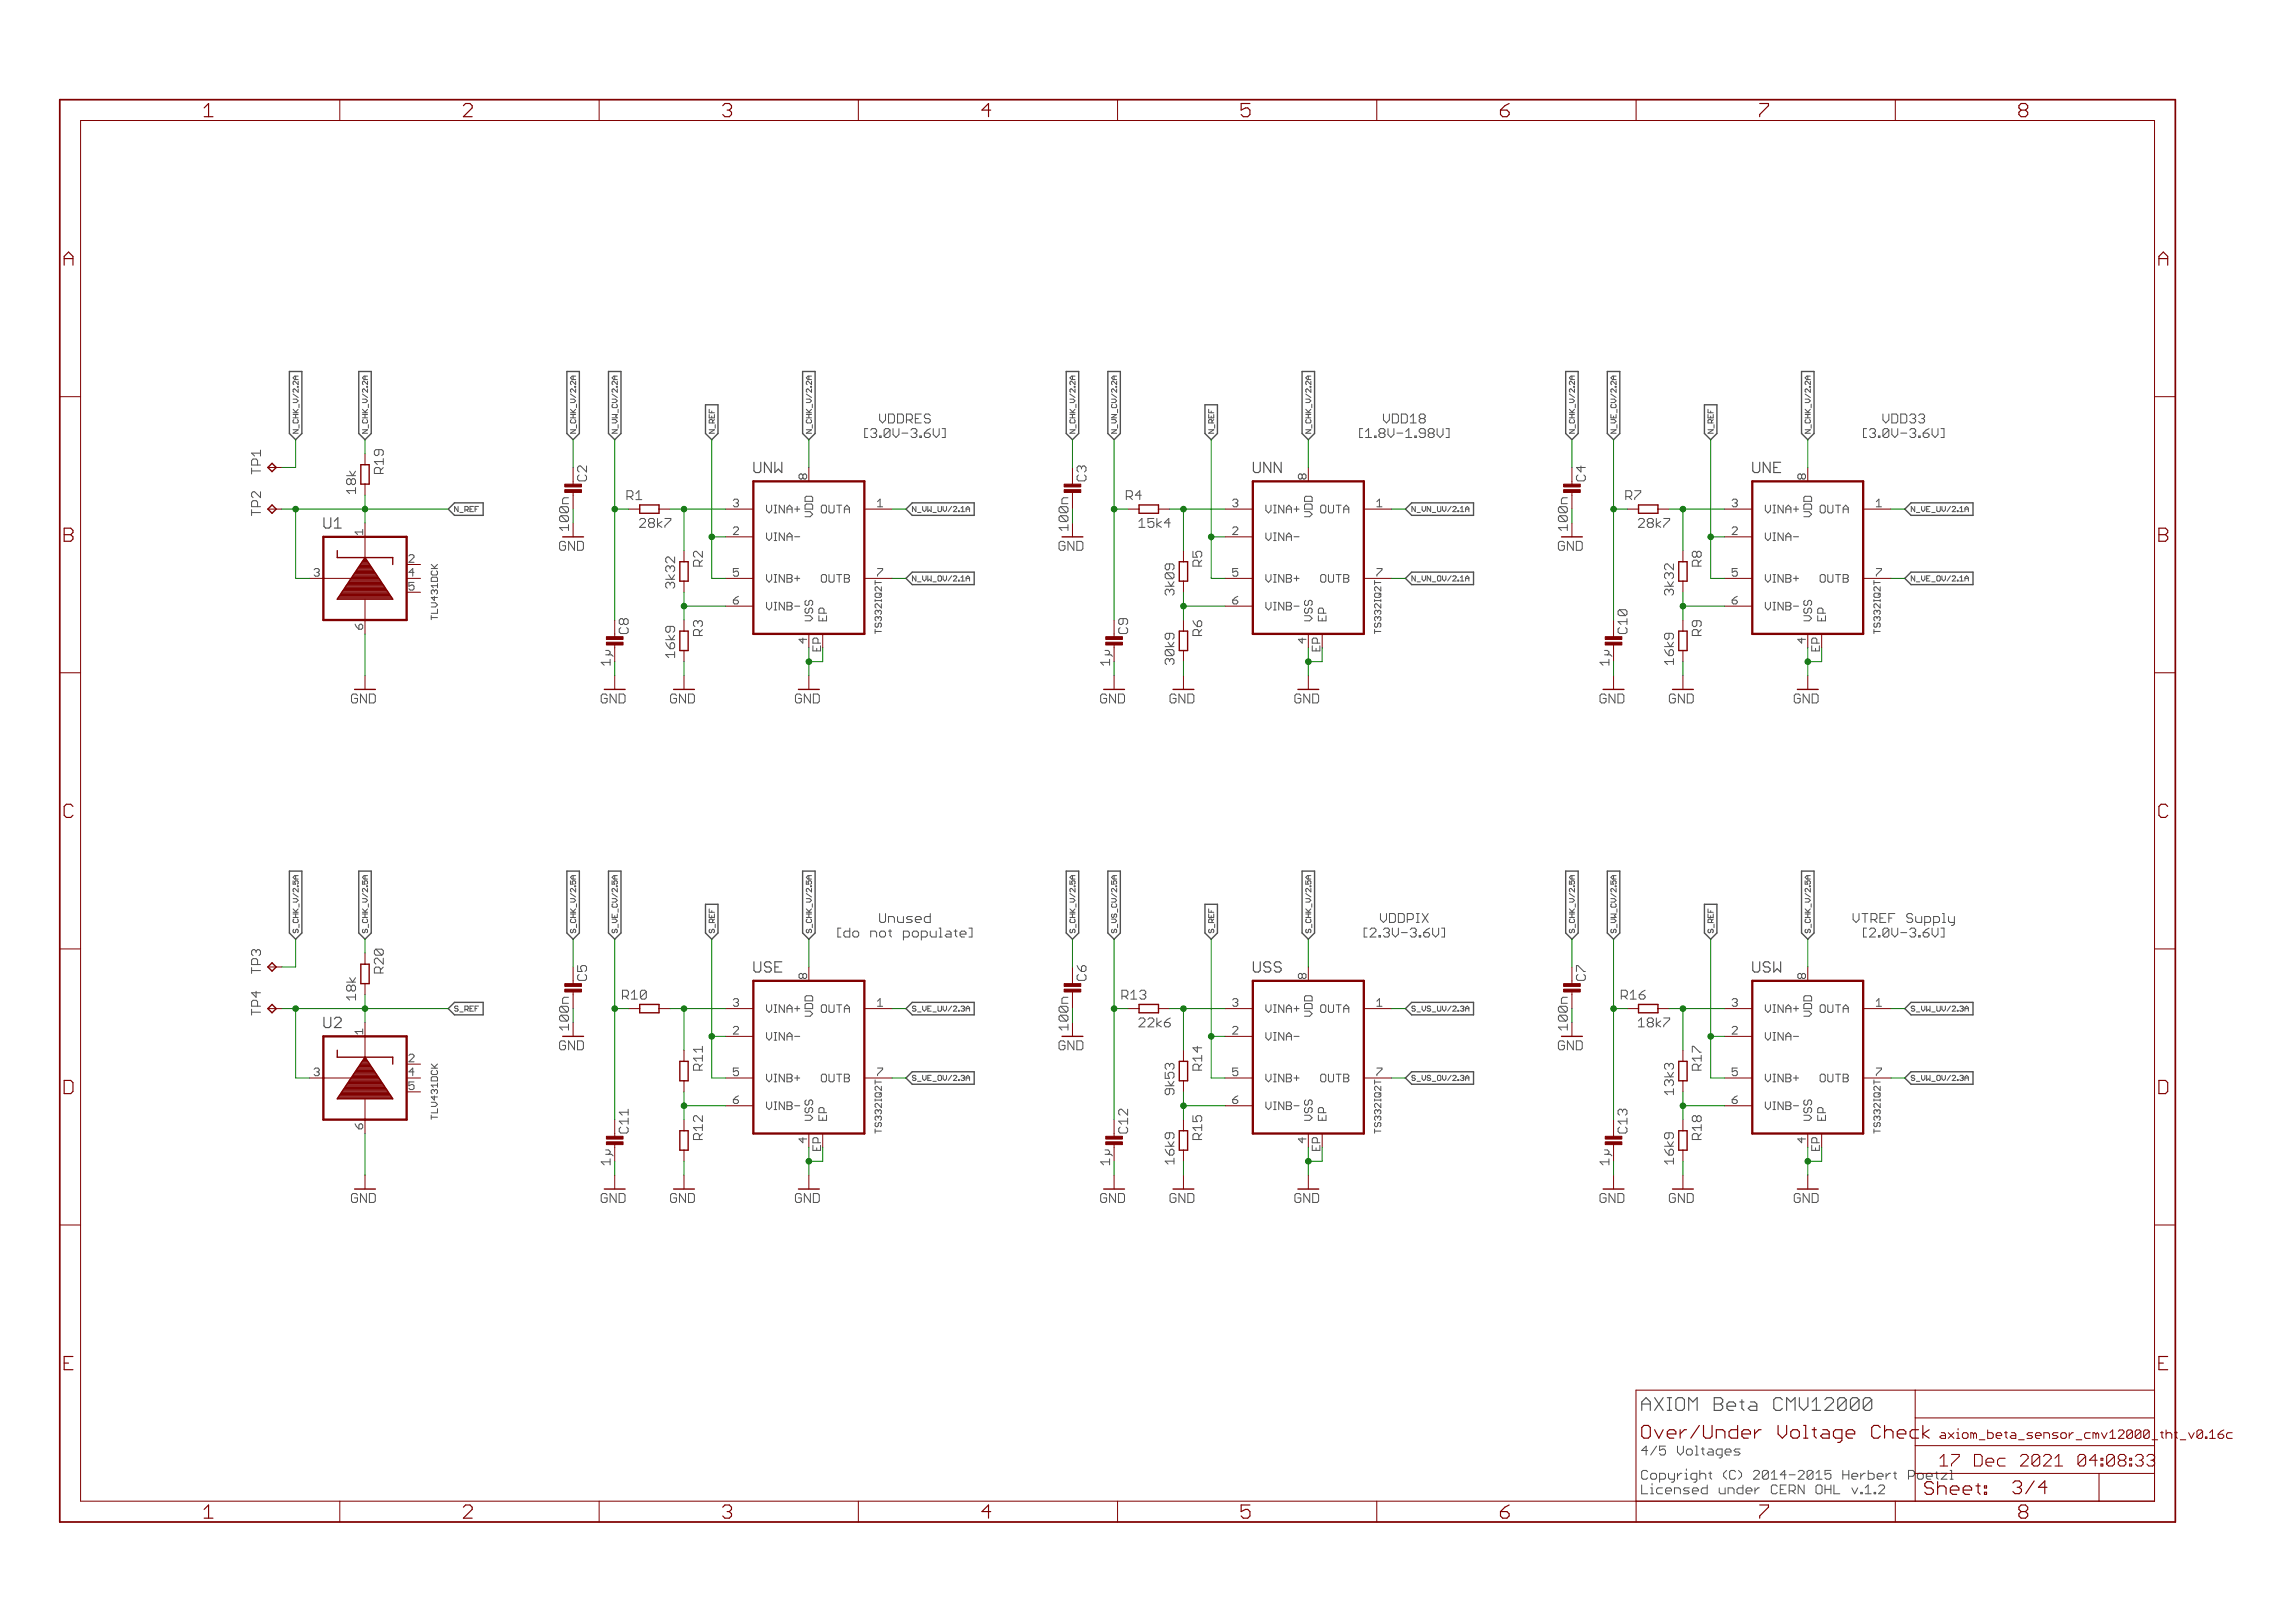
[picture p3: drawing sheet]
<svg xmlns="http://www.w3.org/2000/svg" width="420mm" height="297mm" viewBox="0 0 420 297" stroke-linecap="round" stroke-linejoin="round" font-family="sans-serif">
<defs><g id="words">
<g font-size="3.7" fill="#800000">
<text x="38.9" y="21.4">1</text>
<text x="86.3" y="21.4">2</text>
<text x="133.8" y="21.4">3</text>
<text x="181.2" y="21.4">4</text>
<text x="228.7" y="21.4">5</text>
<text x="276.2" y="21.4">6</text>
<text x="323.6" y="21.4">7</text>
<text x="371.1" y="21.4">8</text>
<text x="13.1" y="48.6">A</text>
<text x="396.6" y="48.6">A</text>
<text x="13.1" y="99.2">B</text>
<text x="396.6" y="99.2">B</text>
<text x="13.1" y="149.7">C</text>
<text x="396.6" y="149.7">C</text>
<text x="13" y="200.2">D</text>
<text x="396.5" y="200.2">D</text>
<text x="38.9" y="277.9">1</text>
<text x="86.3" y="277.9">2</text>
<text x="133.8" y="277.9">3</text>
<text x="181.2" y="277.9">4</text>
<text x="228.7" y="277.9">5</text>
<text x="276.2" y="277.9">6</text>
<text x="323.6" y="277.9">7</text>
<text x="371.1" y="277.9">8</text>
</g>
<text font-size="3.6" fill="#505050" x="302" y="258.2">AXIOM Beta CMV12000</text>
<g font-size="3.6" fill="#800000">
<text x="302" y="263.3">Over/Under Voltage Check</text>
<text x="369.9" y="273.5">3/4</text>
</g>
<g font-size="3.2" fill="#800000">
<text x="356.6" y="268.4">17 Dec 2021</text>
<text x="378.2" y="268.4">04:08:33</text>
</g>
<g font-size="2.9" fill="#505050">
<text x="139.5" y="86.6">UNW</text>
<text x="230.9" y="86.6">UNN</text>
<text x="322.3" y="86.6">UNE</text>
<text x="60.7" y="96.7">U1</text>
<text x="139.5" y="178">USE</text>
<text x="230.9" y="178">USS</text>
<text x="322.3" y="178">USW</text>
<text x="60.7" y="188.2">U2</text>
</g>
<g font-size="2.5" fill="#505050">
<text x="162.2" y="77.5">VDDRES</text>
<text x="254.5" y="77.5">VDD18</text>
<text x="345.9" y="77.5">VDD33</text>
<text x="160.3" y="80.2">[3.0V-3.6V]</text>
<text x="250.9" y="80.2">[1.8V-1.98V]</text>
<text x="343.1" y="80.2">[3.0V-3.6V]</text>
<text x="49.3" y="85.3" transform="rotate(-90 49.3 85.3)">P1</text>
<text x="71.8" y="86.7" transform="rotate(-90 71.8 86.7)">R19</text>
<text x="109" y="88.1" transform="rotate(-90 109 88.1)">C2</text>
<text x="200.4" y="88.1" transform="rotate(-90 200.4 88.1)">C3</text>
<text x="291.9" y="88.1" transform="rotate(-90 291.9 88.1)">C4</text>
<text x="49.3" y="92.9" transform="rotate(-90 49.3 92.9)">P2</text>
<text x="116.2" y="91.5">R1</text>
<text x="207.6" y="91.5">R4</text>
<text x="299.1" y="91.5">R7</text>
<text x="103.9" y="100.8">GND</text>
<text x="118.6" y="96.6">28k7</text>
<text x="195.3" y="100.8">GND</text>
<text x="210" y="96.6">15k4</text>
<text x="286.8" y="100.8">GND</text>
<text x="301.5" y="96.6">28k7</text>
<text x="130.2" y="103.7" transform="rotate(-90 130.2 103.7)">R2</text>
<text x="221.6" y="103.7" transform="rotate(-90 221.6 103.7)">R5</text>
<text x="313.1" y="103.7" transform="rotate(-90 313.1 103.7)">R8</text>
<text x="116.6" y="116" transform="rotate(-90 116.6 116)">C8</text>
<text x="130.2" y="116.4" transform="rotate(-90 130.2 116.4)">R3</text>
<text x="208" y="116" transform="rotate(-90 208 116)">C9</text>
<text x="221.6" y="116.4" transform="rotate(-90 221.6 116.4)">R6</text>
<text x="299.5" y="116" transform="rotate(-90 299.5 116)">C10</text>
<text x="313.1" y="116.4" transform="rotate(-90 313.1 116.4)">R9</text>
<text x="65.8" y="128.7">GND</text>
<text x="111.5" y="128.7">GND</text>
<text x="124.2" y="128.7">GND</text>
<text x="147.1" y="128.7">GND</text>
<text x="203" y="128.7">GND</text>
<text x="215.7" y="128.7">GND</text>
<text x="238.5" y="128.7">GND</text>
<text x="294.4" y="128.7">GND</text>
<text x="307.1" y="128.7">GND</text>
<text x="329.9" y="128.7">GND</text>
<text x="156.5" y="171.6">[do not populate]</text>
<text x="162.7" y="168.9">Unused</text>
<text x="251.7" y="171.6">[2.3V-3.6V]</text>
<text x="254.1" y="168.9">VDDPIX</text>
<text x="341.6" y="168.9">VTREF Supply</text>
<text x="343.1" y="171.6">[2.0V-3.6V]</text>
<text x="49.3" y="176.7" transform="rotate(-90 49.3 176.7)">P3</text>
<text x="71.8" y="178.2" transform="rotate(-90 71.8 178.2)">R20</text>
<text x="109" y="179.5" transform="rotate(-90 109 179.5)">C5</text>
<text x="200.4" y="179.5" transform="rotate(-90 200.4 179.5)">C6</text>
<text x="291.9" y="179.5" transform="rotate(-90 291.9 179.5)">C7</text>
<text x="49.3" y="184.3" transform="rotate(-90 49.3 184.3)">P4</text>
<text x="210" y="188">22k6</text>
<text x="301.5" y="188">18k7</text>
<text x="103.9" y="192.2">GND</text>
<text x="130.2" y="195.9" transform="rotate(-90 130.2 195.9)">R11</text>
<text x="195.3" y="192.2">GND</text>
<text x="221.6" y="195.9" transform="rotate(-90 221.6 195.9)">R14</text>
<text x="286.8" y="192.2">GND</text>
<text x="313.1" y="195.9" transform="rotate(-90 313.1 195.9)">R17</text>
<text x="116.6" y="207.4" transform="rotate(-90 116.6 207.4)">C11</text>
<text x="130.2" y="208.6" transform="rotate(-90 130.2 208.6)">R12</text>
<text x="208" y="207.4" transform="rotate(-90 208 207.4)">C12</text>
<text x="221.6" y="208.6" transform="rotate(-90 221.6 208.6)">R15</text>
<text x="299.5" y="207.4" transform="rotate(-90 299.5 207.4)">C13</text>
<text x="313.1" y="208.6" transform="rotate(-90 313.1 208.6)">R18</text>
<text x="65.8" y="220.1">GND</text>
<text x="111.5" y="220.1">GND</text>
<text x="124.2" y="220.1">GND</text>
<text x="147.1" y="220.1">GND</text>
<text x="203" y="220.1">GND</text>
<text x="215.7" y="220.1">GND</text>
<text x="238.5" y="220.1">GND</text>
<text x="294.4" y="220.1">GND</text>
<text x="307.1" y="220.1">GND</text>
<text x="329.9" y="220.1">GND</text>
<text x="302" y="266.4">4/5 Voltages</text>
<text x="302" y="270.8">Copyright (C) 2014-2015 Herbert Poetz</text>
<text x="302" y="273.5">Licensed under CERN OHL v.1.2</text>
<text x="351.2" y="270.8">l</text>
</g>
<g font-size="2.5" fill="#800000">
<text x="49.3" y="86.8" transform="rotate(-90 49.3 86.8)">T</text>
<text x="49.3" y="94.4" transform="rotate(-90 49.3 94.4)">T</text>
<text x="66.7" y="90.4" transform="rotate(-90 66.7 90.4)">18k</text>
<text x="125.1" y="107.7" transform="rotate(-90 125.1 107.7)">3k32</text>
<text x="216.6" y="109" transform="rotate(-90 216.6 109)">3k09</text>
<text x="308" y="109" transform="rotate(-90 308 109)">3k32</text>
<text x="113.3" y="121.7" transform="rotate(-90 113.3 121.7)">1µ</text>
<text x="125.1" y="120.4" transform="rotate(-90 125.1 120.4)">16k9</text>
<text x="204.7" y="121.7" transform="rotate(-90 204.7 121.7)">1µ</text>
<text x="216.6" y="121.7" transform="rotate(-90 216.6 121.7)">30k9</text>
<text x="296.2" y="121.7" transform="rotate(-90 296.2 121.7)">1µ</text>
<text x="308" y="121.7" transform="rotate(-90 308 121.7)">16k9</text>
<text x="49.3" y="178.2" transform="rotate(-90 49.3 178.2)">T</text>
<text x="49.3" y="185.9" transform="rotate(-90 49.3 185.9)">T</text>
<text x="66.7" y="183.1" transform="rotate(-90 66.7 183.1)">18k</text>
<text x="115.4" y="182.9">R10</text>
<text x="206.9" y="182.9">R13</text>
<text x="298.3" y="182.9">R16</text>
<text x="216.6" y="200.4" transform="rotate(-90 216.6 200.4)">9k53</text>
<text x="308" y="200.4" transform="rotate(-90 308 200.4)">13k3</text>
<text x="113.3" y="213.2" transform="rotate(-90 113.3 213.2)">1µ</text>
<text x="204.7" y="213.2" transform="rotate(-90 204.7 213.2)">1µ</text>
<text x="216.6" y="213.1" transform="rotate(-90 216.6 213.1)">16k9</text>
<text x="296.2" y="213.2" transform="rotate(-90 296.2 213.2)">1µ</text>
<text x="308" y="213.1" transform="rotate(-90 308 213.1)">16k9</text>
</g>
<g font-size="2.5" fill="#008000">
<text x="105.7" y="97" transform="rotate(-90 105.7 97)">100n</text>
<text x="197.1" y="97" transform="rotate(-90 197.1 97)">100n</text>
<text x="288.6" y="97" transform="rotate(-90 288.6 97)">100n</text>
<text x="105.7" y="188.4" transform="rotate(-90 105.7 188.4)">100n</text>
<text x="197.1" y="188.4" transform="rotate(-90 197.1 188.4)">100n</text>
<text x="288.6" y="188.4" transform="rotate(-90 288.6 188.4)">100n</text>
</g>
<g font-size="2.3" fill="#800000">
<text x="356.6" y="263.3">axiom_beta_sensor_cmv12000_t</text>
<text x="395.1" y="263.3">ht_</text>
<text x="398.7" y="263.3">v0.16c</text>
</g>
<g font-size="2.1" fill="#505050">
<text x="149.3" y="87.7" transform="rotate(-90 149.3 87.7)">8</text>
<text x="240.7" y="87.7" transform="rotate(-90 240.7 87.7)">8</text>
<text x="332.1" y="87.7" transform="rotate(-90 332.1 87.7)">8</text>
<text x="141.8" y="93.9">VINA+</text>
<text x="150.4" y="95.2" transform="rotate(-90 150.4 95.2)">VDD</text>
<text x="151.4" y="93.9">OUTA</text>
<text x="233.2" y="93.9">VINA+</text>
<text x="241.8" y="95.2" transform="rotate(-90 241.8 95.2)">VDD</text>
<text x="242.9" y="93.9">OUTA</text>
<text x="324.7" y="93.9">VINA+</text>
<text x="333.3" y="95.2" transform="rotate(-90 333.3 95.2)">VDD</text>
<text x="334.3" y="93.9">OUTA</text>
<text x="68" y="97.9" transform="rotate(-90 68 97.9)">1</text>
<text x="141.8" y="99">VINA-</text>
<text x="233.2" y="99">VINA-</text>
<text x="324.7" y="99">VINA-</text>
<text x="141.8" y="106.6">VINB+</text>
<text x="151.4" y="106.6">OUTB</text>
<text x="233.2" y="106.6">VINB+</text>
<text x="242.9" y="106.6">OUTB</text>
<text x="253.6" y="105.5">7</text>
<text x="324.7" y="106.6">VINB+</text>
<text x="334.3" y="106.6">OUTB</text>
<text x="76.3" y="108">5</text>
<text x="135.8" y="110.6">6</text>
<text x="141.8" y="111.7">VINB-</text>
<text x="150.4" y="113.7" transform="rotate(-90 150.4 113.7)">VSS</text>
<text x="152.9" y="113.7" transform="rotate(-90 152.9 113.7)">EP</text>
<text x="233.2" y="111.7">VINB-</text>
<text x="241.8" y="113.7" transform="rotate(-90 241.8 113.7)">VSS</text>
<text x="244.4" y="113.7" transform="rotate(-90 244.4 113.7)">EP</text>
<text x="318.6" y="110.6">6</text>
<text x="324.7" y="111.7">VINB-</text>
<text x="333.3" y="113.7" transform="rotate(-90 333.3 113.7)">VSS</text>
<text x="335.8" y="113.7" transform="rotate(-90 335.8 113.7)">EP</text>
<text x="68" y="115.2" transform="rotate(-90 68 115.2)">6</text>
<text x="149.3" y="117.7" transform="rotate(-90 149.3 117.7)">4</text>
<text x="240.7" y="117.7" transform="rotate(-90 240.7 117.7)">4</text>
<text x="332.1" y="117.7" transform="rotate(-90 332.1 117.7)">4</text>
<text x="149.3" y="179.2" transform="rotate(-90 149.3 179.2)">8</text>
<text x="240.7" y="179.2" transform="rotate(-90 240.7 179.2)">8</text>
<text x="332.1" y="179.2" transform="rotate(-90 332.1 179.2)">8</text>
<text x="141.8" y="185.4">VINA+</text>
<text x="151.4" y="185.4">OUTA</text>
<text x="233.2" y="185.4">VINA+</text>
<text x="242.9" y="185.4">OUTA</text>
<text x="324.7" y="185.4">VINA+</text>
<text x="334.3" y="185.4">OUTA</text>
<text x="68" y="189.3" transform="rotate(-90 68 189.3)">1</text>
<text x="141.8" y="190.4">VINA-</text>
<text x="150.4" y="186.6" transform="rotate(-90 150.4 186.6)">VDD</text>
<text x="233.2" y="190.4">VINA-</text>
<text x="241.8" y="186.6" transform="rotate(-90 241.8 186.6)">VDD</text>
<text x="324.7" y="190.4">VINA-</text>
<text x="333.3" y="186.6" transform="rotate(-90 333.3 186.6)">VDD</text>
<text x="141.8" y="198">VINB+</text>
<text x="141.8" y="203.1">VINB-</text>
<text x="151.4" y="198">OUTB</text>
<text x="233.2" y="198">VINB+</text>
<text x="233.2" y="203.1">VINB-</text>
<text x="242.9" y="198">OUTB</text>
<text x="324.7" y="198">VINB+</text>
<text x="324.7" y="203.1">VINB-</text>
<text x="334.3" y="198">OUTB</text>
<text x="68" y="206.6" transform="rotate(-90 68 206.6)">6</text>
<text x="149.3" y="209.2" transform="rotate(-90 149.3 209.2)">4</text>
<text x="150.4" y="205.1" transform="rotate(-90 150.4 205.1)">VSS</text>
<text x="152.9" y="205.1" transform="rotate(-90 152.9 205.1)">EP</text>
<text x="240.7" y="209.2" transform="rotate(-90 240.7 209.2)">4</text>
<text x="241.8" y="205.1" transform="rotate(-90 241.8 205.1)">VSS</text>
<text x="244.4" y="205.1" transform="rotate(-90 244.4 205.1)">EP</text>
<text x="332.1" y="209.2" transform="rotate(-90 332.1 209.2)">4</text>
<text x="333.3" y="205.1" transform="rotate(-90 333.3 205.1)">VSS</text>
<text x="335.8" y="205.1" transform="rotate(-90 335.8 205.1)">EP</text>
</g>
<g font-size="2.1" fill="#800000">
<text x="151.8" y="119" transform="rotate(-90 151.8 119)">EP</text>
<text x="243.2" y="119" transform="rotate(-90 243.2 119)">EP</text>
<text x="334.7" y="119" transform="rotate(-90 334.7 119)">EP</text>
<text x="151.8" y="210.4" transform="rotate(-90 151.8 210.4)">EP</text>
<text x="243.2" y="210.4" transform="rotate(-90 243.2 210.4)">EP</text>
<text x="334.7" y="210.4" transform="rotate(-90 334.7 210.4)">EP</text>
</g>
<g font-size="1.8" fill="#505050">
<text x="81.7" y="113.5" transform="rotate(-90 81.7 113.5)">TLV431DCK</text>
<text x="163" y="116" transform="rotate(-90 163 116)">TS332IQ2T</text>
<text x="254.4" y="116" transform="rotate(-90 254.4 116)">TS332IQ2T</text>
<text x="345.8" y="116" transform="rotate(-90 345.8 116)">TS332IQ2T</text>
<text x="81.7" y="204.9" transform="rotate(-90 81.7 204.9)">TLV431DCK</text>
<text x="163" y="207.4" transform="rotate(-90 163 207.4)">TS332IQ2T</text>
<text x="254.4" y="207.4" transform="rotate(-90 254.4 207.4)">TS332IQ2T</text>
<text x="345.8" y="207.4" transform="rotate(-90 345.8 207.4)">TS332IQ2T</text>
</g>
<g font-size="1.4" fill="#505050">
<text x="84.7" y="93.7">N_REF</text>
<text x="168.6" y="93.7">N_VW_UV/2.1A</text>
<text x="260" y="93.7">N_VN_UV/2.1A</text>
<text x="351.4" y="93.7">N_VE_UV/2.1A</text>
<text x="168.6" y="106.4">N_VW_OV/2.1A</text>
<text x="260" y="106.4">N_VN_OV/2.1A</text>
<text x="351.4" y="106.4">N_VE_OV/2.1A</text>
<text x="84.7" y="185.1">S_REF</text>
<text x="168.6" y="185.1">S_VE_UV/2.3A</text>
<text x="260" y="185.1">S_VS_UV/2.3A</text>
<text x="351.4" y="185.1">S_VW_UV/2.3A</text>
<text x="168.6" y="197.8">S_VE_OV/2.3A</text>
<text x="260" y="197.8">S_VS_OV/2.3A</text>
<text x="351.4" y="197.8">S_VW_OV/2.3A</text>
</g>
</g></defs>
<path d="M59.3 94.8v1.5l.3 .3h.6M138 84.6v1.6l.3 .3h.7M229.5 84.6v1.6l.3 .3h.6M320.9 84.6v1.6l.3 .3h.6M138 176v1.6l.3 .3h.7M229.5 176v1.6l.3 .3h.6M320.9 176v1.6l.3 .3h.6M59.3 186.2v1.5l.3 .4h.6M300.6 257h1.5M301.3 255.8l-.7 .8v1.5" fill="none" stroke="#505050" stroke-width=".21"/>
<g fill="none" stroke="#505050" stroke-width=".18">
<path d="M53.7 78.7h.9l-.9 .6h.9M53.7 76.5h.9M53.7 75.9h.9M53.7 75.5h.9M53.7 73h.6l.3 .4-.3 .3h-.6M53.7 74.9l.6 .6M53.7 72.1l.9 .6M53.8 76.8l-.1 .1v.4l.1 .1h.6l.2-.1v-.4l-.2-.1M54.1 68.8v.7M54.1 75.9v.6M54.4 70.7h.2v.2h-.2zM54.6 71.2v.6l-.8-.6-.1 .1v.3l.1 .2"/>
<path d="M54.6 69.8v.6l-.6-.6-.3 .1v.4l.1 .1M54.6 68.8h-.6l-.3 .4 .3 .3h.6M54.6 74.9l-.5 .5M54.7 74v.6M54.7 77.7v.7M66.4 78.7h.9l-.9 .6h.9M66.4 76.5h.9M66.4 75.9h.9M66.4 75.5h.9M66.4 73h.6l.3 .4-.3 .3h-.6M66.4 74.9l.6 .6M66.4 72.1l.9 .6"/>
<path d="M66.5 76.8l-.1 .1v.4l.1 .1h.6l.2-.1v-.4l-.2-.1M66.8 68.8v.7M66.8 75.9v.6M67.1 70.7h.2v.2h-.2zM67.3 71.2v.6l-.8-.6-.1 .1v.3l.1 .2M67.3 69.8v.6l-.6-.6-.3 .1v.4l.1 .1M67.3 68.8h-.6l-.3 .4 .3 .3h.6M67.3 74.9l-.5 .5M67.4 74v.6M67.4 77.7v.7M104.4 78.7h1l-1 .6h1M104.4 76.5h1"/>
<path d="M104.4 75.9h1M104.4 75.5h1M104.4 73h.7l.3 .4-.3 .3h-.7M104.4 74.9l.7 .6M104.4 72.1l1 .6M104.6 76.8l-.2 .1v.4l.2 .1h.6l.2-.1v-.4l-.2-.1M104.9 68.8v.7M104.9 75.9v.6M105.2 70.7h.2v.2h-.2zM105.4 71.2v.6l-.8-.6-.2 .1v.3l.2 .2M105.4 69.8v.6l-.6-.6-.4 .1v.4l.2 .1M105.4 68.8h-.6l-.4 .4 .4 .3h.6"/>
<path d="M105.4 74.9l-.5 .5M105.5 74v.6M105.5 77.7v.7M112.1 78.7h.9l-.9 .6h.9M112.1 76.8h.6l.3 .3-.3 .3h-.6M112.1 75.9h.9l-.3 .3 .3 .3h-.9M112.1 73h.6l.3 .4-.3 .3h-.6M112.1 72.1l.9 .6M112.2 74l-.1 .1v.4l.1 .1h.6l.2-.1v-.4l-.2-.1M112.5 68.8v.7M112.8 70.7h.2v.2h-.2zM113 69.8v.6l-.6-.6-.3 .1v.4l.1 .1"/>
<path d="M113 71.2v.6l-.8-.6-.1 .1v.3l.1 .2M113 68.8h-.6l-.3 .4 .3 .3h.6M113.2 74.9v.6M113.2 77.7v.7M129.8 78.7h1l-1 .6h1M129.8 75.9v.6h1v-.6M129.8 74.9v.6h1M130.3 75.2v.3M130.3 76.2v.3M130.5 77.4v-.5l-.2-.1-.5 .1v.5h1M130.8 76.8l-.3 .3M130.9 77.7v.7"/>
<path d="M147.6 78.7h1l-1 .6h1M147.6 76.5h1M147.6 75.9h1M147.6 75.5h1M147.6 73h.7l.3 .4-.3 .3h-.7M147.6 74.9l.7 .6M147.6 72.1l1 .6M147.8 76.8l-.2 .1v.4l.2 .1h.6l.2-.1v-.4l-.2-.1M148.1 68.8v.7M148.1 75.9v.6M148.4 70.7h.2v.2h-.2zM148.6 71.2v.6l-.8-.6-.2 .1v.3l.2 .2"/>
<path d="M148.6 69.8v.6l-.7-.6-.3 .1v.4l.2 .1M148.6 68.8h-.7l-.3 .4 .3 .3h.7M148.6 74.9l-.5 .5M148.7 74v.6M148.7 77.7v.7M158.9 78.4h-.6v1.7h.6M159.4 79.8l.3 .3M159.7 78.4l-.3 .3M161 75.8v1.1l.6 .5M195.9 78.7h.9l-.9 .6h.9M195.9 76.5h.9M195.9 75.9h.9"/>
<path d="M195.9 75.5h.9M195.9 73h.6l.3 .4-.3 .3h-.6M195.9 74.9l.6 .6M195.9 72.1l.9 .6M196 76.8l-.1 .1v.4l.1 .1h.7l.1-.1v-.4l-.1-.1M196.3 68.8v.7M196.3 75.9v.6M196.7 70.7h.1v.2h-.1zM196.8 71.2v.6l-.6-.6h-.2l-.1 .1v.3l.1 .2M196.8 69.8v.6l-.6-.6-.3 .1v.4l.1 .1M196.8 68.8h-.6l-.3 .4 .3 .3h.6M196.8 74.9l-.5 .5"/>
<path d="M197 74v.6M197 77.7v.7M203.5 78.7h.9l-.9 .6h.9M203.5 76.8h.6l.3 .3-.3 .3h-.6M203.5 75.9h.9l-.9 .6h.9M203.5 73h.6l.3 .4-.3 .3h-.6M203.5 72.1l.9 .6M203.6 74l-.1 .1v.4l.1 .1h.7l.1-.1v-.4l-.1-.1M204 68.8v.7M204.3 70.7h.1v.2h-.1zM204.4 68.8h-.6l-.3 .4 .3 .3h.6M204.4 71.2v.6l-.6-.6h-.2l-.1 .1v.3l.1 .2"/>
<path d="M204.4 69.8v.6l-.6-.6-.3 .1v.4l.1 .1M204.6 74.9v.6M204.6 77.7v.7M221.3 78.7h.9l-.9 .6h.9M221.3 75.9v.6h.9v-.6M221.3 74.9v.6h.9M221.7 75.2v.3M221.7 76.2v.3M221.9 77.4v-.5l-.2-.1h-.3l-.1 .1v.5h.9M222.2 76.8l-.3 .3M222.4 77.7v.7M239.1 78.7h.9l-.9 .6h.9"/>
<path d="M239.1 76.5h.9M239.1 75.9h.9M239.1 75.5h.9M239.1 74.9l.6 .6M239.1 73h.6l.3 .4-.3 .3h-.6M239.1 72.1l.9 .6M239.2 76.8l-.1 .1v.4l.1 .1h.6l.2-.1v-.4l-.2-.1M239.5 68.8v.7M239.5 75.9v.6M239.8 70.7h.2v.2h-.2zM240 69.8v.6l-.6-.6-.3 .1v.4l.1 .1M240 71.2v.6l-.6-.6h-.2l-.1 .1v.3l.1 .2"/>
<path d="M240 74.9l-.5 .5M240 68.8h-.6l-.3 .4 .3 .3h.6M240.2 74v.6M240.2 77.7v.7M249.5 78.4h-.6v1.7h.6M250.5 78.4l-.5 .6M253.3 75.8v1.1l.5 .5M287.3 78.7h.9l-.9 .6h.9M287.3 76.5h.9M287.3 75.9h.9M287.3 75.5h.9M287.3 73h.6l.3 .4-.3 .3h-.6"/>
<path d="M287.3 74.9l.6 .6M287.3 72.1l.9 .6M287.5 76.8l-.2 .1v.4l.2 .1h.6l.1-.1v-.4l-.1-.1M287.8 68.8v.7M287.8 75.9v.6M288.1 70.7h.1v.2h-.1zM288.2 71.2v.6l-.6-.6-.3 .1v.3l.2 .2M288.2 69.8v.6l-.6-.6-.3 .1v.4l.2 .1M288.2 68.8h-.6l-.3 .4 .3 .3h.6M288.2 74.9l-.4 .5M288.4 74v.6M288.4 77.7v.7"/>
<path d="M294.9 78.7h1l-1 .6h1M294.9 76.8h.7l.3 .3-.3 .3h-.7M294.9 75.9v.6h1v-.6M294.9 73h.7l.3 .4-.3 .3h-.7M294.9 72.1l1 .6M295.1 74l-.2 .1v.4l.2 .1h.6l.2-.1v-.4l-.2-.1M295.4 68.8v.7M295.4 76.2v.3M295.7 70.7h.2v.2h-.2zM295.9 68.8h-.7l-.3 .4 .3 .3h.7M295.9 71.2v.6l-.7-.6-.3 .1v.3l.2 .2M295.9 69.8v.6l-.7-.6-.3 .1v.4l.2 .1"/>
<path d="M296 74.9v.6M296 77.7v.7M312.7 78.7h.9l-.9 .6h.9M312.7 75.9v.6h.9v-.6M312.7 74.9v.6h.9M313.2 75.2v.3M313.2 76.2v.3M313.3 77.4v-.5l-.1-.1h-.3l-.2 .1v.5h.9M313.6 76.8l-.3 .3M313.8 77.7v.7M330.5 78.7h.9l-.9 .6h.9M330.5 76.5h.9"/>
<path d="M330.5 75.9h.9M330.5 75.5h.9M330.5 73h.6l.3 .4-.3 .3h-.6M330.5 74.9l.6 .6M330.5 72.1l.9 .6M330.6 76.8l-.1 .1v.4l.1 .1h.7l.1-.1v-.4l-.1-.1M331 68.8v.7M331 75.9v.6M331.3 70.7h.1v.2h-.1zM331.4 71.2v.6l-.6-.6-.3 .1v.3l.1 .2M331.4 69.8v.6l-.6-.6-.3 .1v.4l.1 .1M331.4 68.8h-.6l-.3 .4 .3 .3h.6"/>
<path d="M331.4 74.9l-.4 .5M331.6 74v.6M331.6 77.7v.7M341.7 78.4h-.5v1.7h.5M342.3 79.8l.2 .3M342.5 78.4l-.2 .3M344.7 75.8v1.1l.5 .5M46.1 93.8h1.6M46.1 85.7v1M46.1 93.3v1.1M46.1 86.2h1.6M46.6 90h-.3l-.2 .3v.5l.2 .3"/>
<path d="M46.9 91.6h-.6l-.2 .3v.8h1.6M46.9 84h-.6l-.2 .3v.8h1.6M47.7 82.9h-1.6l.5 .6M63.5 87.1h1.6M64 87.6h-.3l-.2 .3v.5l.2 .3h.3M65.1 89.8h-1.6l.5 .5M66.4 97.4h-1.4l.5 .4M69.4 85.6h-.6l-.3 .3v.8h1.7M69.9 82.3h-1.1l-.3 .3v.5l.3 .3h.3M70.2 84.5h-1.7l.6 .5M83.9 92.7v.9l-.7-.9v.9M84.2 93.8h.6"/>
<path d="M102.4 94.7l.3-.3 1.1 1.1h-1.1l-.3-.3zM102.4 93l.3-.3 1.1 1.1h-1.1l-.3-.2zM102.7 94.4h1.1M102.7 92.7h1.1M103 99.9h.5M103.3 99.1h-.6l-.3 .3v1l.3 .3h.6M104.1 96.6h-1.7l.6 .5M106 86.9l-.3 .3v.5l.3 .3h1.1M106.3 85.3h-.3l-.3 .3v.5l.3 .3M114.8 90.9h.8M115.3 90.9l.6 .5M115.6 89.8h-.8v1.6"/>
<path d="M117.1 95.2l.3-.3h.5l.3 .3M118.2 95.4l-1.1 1.1h1.1M134.3 91.6l.2-.2h.5l.2 .2v.2l-.2 .3M134.3 96.7l.2-.3h.5l.2 .3v.2l-.9 .9h.9M134.7 92.1h.3M135 92.1l.2 .2v.2l-.2 .3h-.5l-.2-.3M140.3 92.5v.9l.5 .5 .5-.5M140.3 97.5v1l.5 .4 .5-.4M146.3 87.4l.2 .3h.2l.3-.3M148.5 90.8h-.9l-.2 .3v.7M160.7 92.8h.9M160.7 91.8l.4-.4v1.4"/>
<path d="M167.7 92.7v.9l-.7-.9v.9M168 93.8h.6M193.9 94.7l.3-.3 1 1.1h-1l-.3-.3zM193.9 93l.3-.3 1 1.1h-1l-.3-.2zM194.2 94.4h1M194.2 92.7h1M194.4 99.9h.6M194.7 99.1h-.5l-.3 .3v1l.3 .3h.5M195.5 96.6h-1.6l.5 .5M197.4 86.9l-.2 .3v.5l.2 .3h1.1M197.7 85.3h-.3l-.2 .3v.5l.2 .3M206.2 90.9h.8"/>
<path d="M206.8 90.9l.5 .5M207 89.8h-.8v1.6M208.5 95.4l.6-.5v1.6M208.5 96.5h1.1M225.7 91.6l.2-.2h.5l.2 .2v.2l-.2 .3M225.7 96.7l.2-.3h.5l.2 .3v.2l-.9 .9h.9M226.1 92.1h.3M226.4 92.1l.2 .2v.2l-.2 .3h-.5l-.2-.3M231.8 92.5v.9l.4 .5 .5-.5M231.8 97.5v1l.4 .4 .5-.4M237.7 87.4l.2 .3h.3l.2-.3M238.2 86.7l.2 .3"/>
<path d="M240 90.8h-.9l-.3 .3v.7M250 80.1h1.1M252.1 92.8h.9M252.1 91.8l.4-.4v1.4M259.1 92.7v.9l-.6-.9v.9M259.4 93.8h.6M285.3 94.7l.3-.3 1.1 1.1h-1.1l-.3-.3zM285.3 93l.3-.3 1.1 1.1h-1.1l-.3-.2zM285.6 94.4h1.1M285.6 92.7h1.1M285.9 99.9h.5M286.1 99.1h-.5l-.3 .3v1l.3 .3h.5"/>
<path d="M286.9 96.6h-1.6l.6 .5M288.9 86.9l-.3 .3v.5l.3 .3h1.1M290.2 85.6h-1.6l.8 .8M297.6 90.9h.8M298.2 90.9l.5 .5M298.4 89.8h-.8v1.6M300 95.2l.2-.3h.6l.2 .3M301 95.4l-1 1.1h1M317.1 91.6l.3-.2h.4l.3 .2v.2l-.3 .3M317.1 96.7l.3-.3h.4l.3 .3v.2l-1 .9h1M317.6 92.1h.2M317.8 92.1l.3 .2v.2l-.3 .3h-.4l-.3-.3"/>
<path d="M323.2 92.5v.9l.5 .5 .4-.5M323.2 97.5v1l.5 .4 .4-.4M329.1 87.4l.3 .3h.2l.2-.3M329.4 86.7h.2l.2 .3M331.4 90.8h-.9l-.3 .3v.7M343.5 92.8h.9M343.5 91.8l.5-.4v1.4M350.5 92.7v.9l-.6-.9v.9M350.8 93.8h.7M57.5 104.3l.2-.2h.5l.2 .2v.2l-.2 .3M58 104.8h.2M58.2 104.8l.2 .2v.2l-.2 .3h-.5l-.2-.3"/>
<path d="M65 114.2l.2 .5 .5 .5M74.9 101.7l.2-.2h.5l.2 .2v.3l-.9 .9h.9M74.9 107.8l.2 .2h.5l.2-.2M75.8 106.6h-.9v.7l.4-.2h.3l.2 .2M75.8 104.8h-.9l.7-.7v1.4M79 113h1.1M79 112.6v.8M79 112.2h1.1M79 110.3h.7l.4 .4-.4 .4h-.7M79 104.1h1.1M79 103.3l.7 .8M79.1 104.5l-.1 .2v.4l.1 .1h.8"/>
<path d="M79.5 109.2v.7l-.5-.6h1.1M79.5 108.2l-.2-.2-.3 .2v.3l.1 .2M79.5 108.2v.2M79.9 105.6h-.8l-.1 .2v.6h1.1M79.9 108l-.4 .2M80.1 107.2h-1.1l.3 .4M80.1 103.3l-.6 .6M113.6 114.9l-.2 .2v.6l.2 .3h1.1M113.9 113.2h-.3l-.2 .3v.5l.2 .3h.3M121.9 106h1.6M121.9 117.6l.3 .6 .5 .5M121.9 117.1h1.6"/>
<path d="M122.4 106.6h-.2l-.3 .2v.6l.3 .3M122.4 101.9h-.2l-.3 .3v.5l.3 .3M122.4 103.6h-.2l-.3 .2v.6l.3 .2M123.2 114.6h-1l-.3 .3v.5l.3 .3h.2M123.5 119.8h-1.6l.5 .6M127.5 100.9h-.3l-.2 .3v.5l.2 .3M127.5 113.6h-.3l-.2 .3v.5l.2 .3M127.8 102.5h-.6l-.2 .3v.8h1.6M127.8 115.2h-.6l-.2 .3v.8h1.6M134.3 109.8v.5l.2 .2h.5l.2-.2M134.3 109.8h.7l.2 .3M135.2 104.1h-.9v.7l.4-.3h.3l.2 .3v.4l-.2 .3h-.5l-.2-.3"/>
<path d="M135.2 109.1l-.5 .3-.4 .4M140.3 105.2v.9l.5 .5 .5-.5M140.3 110.2v1l.5 .4 .5-.4M147.4 113.6h.9M147.4 112.7h.9M147.7 117h-1.4l.7 .7M148.8 118.2v.9h1.4M148.8 117.7h1.4M149.9 112.2h1.4M149.9 113.6h1.4M151.1 105.2h-.5l-.2 .2v.9l.2 .3h.5M160.2 115.6h1.2"/>
<path d="M160.2 109.9h1.2M160.2 106.6h1.2M160.2 106.2v.8M160.2 109.7v.4M160.2 115.2v.8M160.4 114l-.2 .2v.4l.2 .2 .4-.2v-.4l.4-.2M160.4 111.3l-.2-.2v-.4l.2-.2h.2l.8 .8M160.4 108.2l-.2-.2v-.4l.2-.2h.2l.8 .8M160.7 104.1h.9v.2l-.9 .9v.3M160.8 113.1l-.2-.2-.4 .2v.3l.2 .2M160.8 111.9l-.2-.2-.4 .2v.4l.2 .2M160.8 111.9v.2"/>
<path d="M160.8 113.1v.1M161.2 112.9l-.4 .2M161.2 111.7l-.4 .2M161.2 108.6h-.8l-.2 .2v.3l.2 .2h.8M161.4 108.6l-.4 .3M167.7 105.4v.9l-.7-.9v.9M168 106.5h.6M205.1 114.9l-.3 .2v.6l.3 .3h1.1M206.2 113.2h-1.1l-.3 .3v.5l.3 .3h.2M213.3 107.3h1.6M213.3 118.3h1.6M213.6 104.8l1.1 1.1h-1.1l-.3-.3v-.5z"/>
<path d="M213.6 118.9l1.1 1.1h-1.1l-.3-.3v-.5zM213.6 104.8h1.1M213.6 118.9h1.1M213.8 107.8h-.2l-.3 .3v.5l.3 .3M214.7 103.2h-1.1l-.3 .3v.5l.3 .3h.2M214.7 115.9h-1.1l-.3 .3v.5l.3 .3h.2M218.4 100.9v1.1h.8M218.4 113.6l.3 .5 .5 .6M219.2 102.5h-.5l-.3 .3v.8h1.6M219.2 115.2h-.5l-.3 .3v.8h1.6M225.7 109.8h.7l.2 .3v.2l-.2 .2h-.5l-.2-.2zM226.6 104.1h-.9v.7l.4-.3h.3l.2 .3v.4l-.2 .3h-.5l-.2-.3"/>
<path d="M226.6 109.1l-.5 .3-.4 .4M231.8 105.2v.9l.4 .5 .5-.5M231.8 110.2v1l.4 .4 .5-.4M238.8 113.6h1M238.8 112.7h1M239.1 117h-1.4l.7 .7M240.2 118.2v.9h1.4M240.2 117.7h1.4M241.4 112.2h1.4M241.4 113.6h1.4M242.5 105.2h-.5l-.2 .2v.9l.2 .3h.5M251.7 115.6h1.1"/>
<path d="M251.7 109.9h1.1M251.7 106.6h1.1M251.7 106.2v.8M251.7 109.7v.4M251.7 115.2v.8M251.8 114l-.1 .2v.4l.1 .2 .4-.2v-.4l.4-.2M251.8 111.3l-.1-.2v-.4l.1-.2h.2l.8 .8M251.8 108.2l-.1-.2v-.4l.1-.2h.2l.8 .8M252.1 104.1h.9M252.2 113.1l-.2-.2-.3 .2v.3l.1 .2M252.2 111.9l-.2-.2-.3 .2v.4l.1 .2M252.2 111.9v.2"/>
<path d="M252.2 113.1v.1M252.6 112.9l-.4 .2M252.6 111.7l-.4 .2M252.6 108.6h-.8l-.1 .2v.3l.1 .2h.8M252.8 108.6l-.4 .3M253 104.3l-.9 .9v.3M259.1 105.4v.9l-.6-.9v.9M259.4 106.5h.6M296.2 111.9l.3-.3 1.1 1.1h-1.1l-.3-.3zM296.5 114.9l-.3 .2v.6l.3 .3h1.1M296.5 111.6h1.1M297.9 113.8h-1.7l.6 .5"/>
<path d="M304.7 107.3h1.7M304.7 118.3h1.7M304.7 118.9l.3 .5 .6 .6M305.3 107.8h-.3l-.3 .3v.5l.3 .3M305.3 104.8h-.3l-.3 .3v.5l.3 .3M305.3 103.2h-.3l-.3 .3v.5l.3 .3M306.1 115.9h-1.1l-.3 .3v.5l.3 .3h.3M310.4 100.9h-.3l-.3 .3v.5l.3 .3h.3M310.6 102.5h-.5l-.3 .3v.8h1.6M310.6 115.2h-.5l-.3 .3v.8h1.6M311.2 113.6h-1.1l-.3 .3v.5l.3 .3h.3M317.1 109.8v.5l.3 .2h.4l.3-.2"/>
<path d="M317.1 109.8h.7l.3 .3M318.1 104.1h-1v.7l.5-.3h.2l.3 .3v.4l-.3 .3h-.4l-.3-.3M318.1 109.1l-.5 .3-.5 .4M323.2 105.2v.9l.5 .5 .4-.5M323.2 110.2v1l.5 .4 .4-.4M330.2 113.6h1M330.2 112.7h1M330.5 117h-1.4l.7 .7M331.7 118.2v.9h1.4M331.7 117.7h1.4M332.8 112.2h1.4M332.8 113.6h1.4"/>
<path d="M333.9 105.2h-.4l-.3 .2v.9l.3 .3h.4M343.1 115.6h1.1M343.1 106.2v.8M343.1 109.7v.4M343.1 115.2v.8M343.1 109.9h1.1M343.1 106.6h1.1M343.3 108.2l-.2-.2v-.4l.2-.2h.2l.7 .8M343.3 111.3l-.2-.2v-.4l.2-.2h.2l.7 .8M343.3 114l-.2 .2v.4l.2 .2 .3-.2v-.4l.4-.2M343.5 104.1h.9v.2l-.9 .9v.3M343.6 111.9l-.1-.2-.4 .2v.4l.2 .2"/>
<path d="M343.6 113.1l-.1-.2-.4 .2v.3l.2 .2M343.6 111.9v.2M343.6 113.1v.1M344 108.6h-.7l-.2 .2v.3l.2 .2h.7M344 112.9l-.4 .2M344 111.7l-.4 .2M344.2 108.6l-.4 .3M350.5 105.4v.9l-.6-.9v.9M350.8 106.5h.7M64.9 127.8h.5M65.2 127h-.6l-.3 .3v1.1l.3 .3h.6M110.6 127.8h.5"/>
<path d="M110.9 127h-.6l-.2 .3v1.1l.2 .3h.6M111.7 121.2h-1.6l.5 .6M123.3 127.8h.5M123.6 127h-.6l-.2 .3v1.1l.2 .3h.6M146.2 127.8h.5M146.4 127h-.5l-.3 .3v1.1l.3 .3h.5M202 127.8h.6M202.3 127h-.5l-.3 .3v1.1l.3 .3h.5M203.1 121.2h-1.6l.5 .6M213.8 120.5h-.2l-.3 .3v.5l.3 .3M214.7 127.8h.6M215 127h-.5l-.3 .3v1.1l.3 .3h.5"/>
<path d="M237.6 127.8h.5M237.9 127h-.6l-.2 .3v1.1l.2 .3h.6M293.5 127.8h.5M293.8 127h-.6l-.3 .3v1.1l.3 .3h.6M294.6 121.2h-1.7l.6 .6M306.2 127.8h.5M306.4 121.1h-1.7l.6 .5M306.5 127h-.6l-.3 .3v1.1l.3 .3h.6M329 127.8h.6M329.3 127h-.5l-.3 .3v1.1l.3 .3h.5M46.1 177.1v1.1M46.1 177.6h1.6"/>
<path d="M46.6 173.8h-.3l-.2 .3v.5l.2 .3M46.9 175.5h-.6l-.2 .2v.8h1.6M53.7 161.2v.6h.4l-.1-.3 .1-.3h.3l.2 .2v.3l-.2 .1M53.7 167.9h.9M53.7 167.3h.9M53.7 167h.9M53.7 164.5h.6l.3 .3-.3 .3h-.6M53.7 166.3l.6 .7M53.7 163.5l.9 .7M53.8 168.2l-.1 .2 .1 .4h.6l.2-.1-.2-.5M53.8 170.1l-.1 .1v.4l.1 .1 .3-.1v-.4l.2-.1 .3 .1v.4l-.2 .1M54.1 160.3v.6"/>
<path d="M54.1 167.3v.6M54.4 162.1h.2v.2h-.2zM54.6 162.6v.6l-.6-.6-.3 .2v.3l.1 .1M54.6 160.3h-.6l-.3 .3 .3 .3h.6M54.6 166.3l-.5 .5M54.7 165.4v.6M54.7 169.1v.7M63.5 179.7h1.6M66.4 161.2v.6h.4l-.1-.4 .1-.2h.3l.2 .2v.3l-.2 .1M66.4 167.9h.9M66.4 167.3h.9M66.4 167h.9"/>
<path d="M66.4 164.5h.6l.3 .3-.3 .3h-.6M66.4 166.3l.6 .7M66.4 163.5l.9 .7M66.5 168.2l-.1 .2 .1 .4h.6l.2-.1-.2-.5M66.5 170.1l-.1 .1v.4l.3 .1 .1-.1v-.4l.3-.1 .2 .1v.4l-.2 .1M66.8 160.3v.6M66.8 167.3v.6M67.1 162.1h.2v.2h-.2zM67.3 162.6v.6l-.6-.6-.3 .2v.3l.1 .1M67.3 160.3h-.6l-.3 .3 .3 .3h.6M67.3 166.3l-.5 .5M67.4 165.4v.6"/>
<path d="M67.4 169.1v.7M68.5 174l.3-.3 1.1 1.1h-1.1l-.3-.3zM68.8 173.7h1.1M69.1 175.4h-.3l-.3 .2v.6l.3 .2M69.4 177h-.6l-.3 .3v.8h1.7M104.4 161.2v.6h.5l-.1-.4 .4-.2 .2 .2v.3l-.2 .1M104.4 167.9h1M104.4 167.3h1M104.4 167h1M104.4 166.3l.7 .7M104.4 164.5h.7l.3 .3-.3 .3h-.7M104.4 163.5l1 .7"/>
<path d="M104.6 168.2l-.2 .2v.3l.2 .1h.6l.2-.1v-.3l-.2-.2M104.6 170.1l-.2 .1v.4l.4 .1 .1-.1v-.4l.3-.1 .2 .1v.4l-.2 .1M104.9 160.3v.6M104.9 167.3v.6M105.2 162.1h.2v.2h-.2zM105.4 162.6v.6l-.6-.6-.4 .2v.3l.2 .1M105.4 166.3l-.5 .5M105.4 160.3h-.6l-.4 .3 .4 .3h.6M105.5 165.4v.6M105.5 169.1v.7M105.7 176.7v1.1h.9M106 178.4l-.3 .2v.6l.3 .2h1.1"/>
<path d="M112.1 168.2h.6l.3 .3-.3 .3h-.6M112.1 167.3v.6h.9v-.6M112.1 164.5h.6l.3 .3-.3 .3h-.6M112.1 161.2v.6h.4l-.1-.4 .4-.2 .2 .2v.3l-.2 .1M112.1 163.5l.9 .7M112.2 170.1l-.1 .1v.4l.3 .1 .1-.1v-.4l.3-.1 .2 .1v.4l-.2 .1M112.2 165.4l-.1 .2v.3l.1 .1h.6l.2-.1v-.3l-.2-.2M112.5 160.3v.6M112.5 167.6v.3M112.8 162.1h.2v.2h-.2zM113 162.6v.6l-.6-.6-.3 .2v.3l.1 .1M113 160.3h-.6l-.3 .3 .3 .3h.6"/>
<path d="M113.2 166.3v.7M113.2 169.1v.7M129.8 167.3v.6h1v-.6M129.8 166.3v.7h1M130 170.1l-.2 .1v.4l.4 .1 .1-.1v-.4l.3-.1 .2 .1v.4l-.2 .1M130.3 166.7v.3M130.3 167.6v.3M130.5 168.8v-.4l-.2-.2h-.3l-.2 .2v.4h1M130.8 168.2l-.3 .3M130.9 169.1v.7M147 178.4l-.3-.2h-.2l-.2 .2v.5l.2 .2h.2l.3-.2M147.6 161.2v.6h.5l-.2-.4 .2-.2h.3l.2 .2v.3l-.2 .1"/>
<path d="M147.6 167.9h1M147.6 167.3h1M147.6 167h1M147.6 164.5h.7l.3 .3-.3 .3h-.7M147.6 166.3l.7 .7M147.6 163.5l1 .7M147.8 168.2l-.2 .2v.3l.2 .1h.6l.2-.1v-.3l-.2-.2M147.8 170.1l-.2 .1v.4l.3 .1 .2-.1v-.4l.3-.1 .2 .1v.4l-.2 .1M148.1 160.3v.6M148.1 167.3v.6M148.4 162.1h.2v.2h-.2zM148.6 162.6v.6l-.7-.6-.3 .2v.3l.2 .1"/>
<path d="M148.6 160.3h-.7l-.3 .3 .3 .3h.7M148.6 166.3l-.5 .5M148.7 165.4v.6M148.7 169.1v.7M153.9 169.9h-.5v1.6h.5M155.6 169.9v1.6h-.9l-.2-.3v-.5l.2-.3h.9M161 167.2v1.4l.3 .2M162.1 168.6l-.3 .2M195.9 161.2v.6h.4l-.1-.3 .1-.3h.4l.1 .2v.3l-.1 .1M195.9 167.9h.9M195.9 167.3h.9M195.9 167h.9"/>
<path d="M195.9 164.5h.6l.3 .3-.3 .3h-.6M195.9 166.3l.6 .7M195.9 163.5l.9 .7M196 170.1l-.1 .1v.4l.1 .1 .3-.1v-.4l.2-.1 .3 .1v.4l-.1 .1M196 168.2l-.1 .2 .1 .4h.7l.1-.1-.1-.5M196.3 160.3v.6M196.3 167.3v.6M196.7 162.1h.1v.2h-.1zM196.8 162.6v.6l-.6-.6-.3 .2v.3l.1 .1M196.8 160.3h-.6l-.3 .3 .3 .3h.6M196.8 166.3l-.5 .5M197 165.4v.6"/>
<path d="M197 169.1v.7M197.2 176.7l.2 .5 .6 .6M197.4 178.4l-.2 .2v.6l.2 .2h1.1M203.5 161.2v.6h.5l-.2-.3 .2-.3h.3l.1 .2v.3l-.1 .1M203.5 168.2h.6l.3 .3-.3 .3h-.6M203.5 164.5h.6l.3 .3-.3 .3h-.6M203.5 163.5l.9 .7M203.6 170.1l-.1 .1v.4l.1 .1 .4-.1v-.4l.1-.1 .3 .1v.4l-.1 .1M203.6 167.3l-.1 .1v.3l.1 .2 .4-.2v-.3l.1-.1 .3 .1v.3l-.1 .2M203.6 165.4l-.1 .2v.3l.1 .1h.7l.1-.1v-.3l-.1-.2M204 160.3v.6M204.3 162.1h.1v.2h-.1z"/>
<path d="M204.4 160.3h-.6l-.3 .3 .3 .3h.6M204.4 162.6v.6l-.6-.6-.3 .2v.3l.1 .1M204.6 166.3v.7M204.6 169.1v.7M221.3 167.3v.6h.9v-.6M221.3 166.3v.7h.9M221.4 170.1l-.1 .1v.4l.1 .1 .3-.1v-.4l.2-.1 .3 .1v.4l-.1 .1M221.7 166.7v.3M221.7 167.6v.3M221.9 168.8v-.4l-.2-.2h-.3l-.1 .2v.4h.9M222.2 168.2l-.3 .3M222.4 169.1v.7"/>
<path d="M238.4 178.4l-.2-.2h-.3l-.2 .2v.5l.2 .2h.3l.2-.2M239.1 161.2v.6h.4l-.1-.4 .1-.2h.3l.2 .2v.3l-.2 .1M239.1 167.9h.9M239.1 167.3h.9M239.1 167h.9M239.1 164.5h.6l.3 .3-.3 .3h-.6M239.1 166.3l.6 .7M239.1 163.5l.9 .7M239.2 170.1l-.1 .1v.4l.3 .1 .1-.1v-.4l.3-.1 .2 .1v.4l-.2 .1M239.2 168.2l-.1 .2 .1 .4h.6l.2-.1-.2-.5M239.5 160.3v.6M239.5 167.3v.6"/>
<path d="M239.8 162.1h.2v.2h-.2zM240 162.6v.6l-.6-.6-.3 .2v.3l.1 .1M240 160.3h-.6l-.3 .3 .3 .3h.6M240 166.3l-.5 .5M240.2 165.4v.6M240.2 169.1v.7M250.3 169.9h-.6v1.6h.6M251.1 169.9l-.3 .2M251.9 170.4l-1.1 1.1h1.1M252.7 167.2v1.1l.6 .5M287.3 161.2v.6h.5l-.2-.3 .2-.3h.3l.1 .2v.3l-.1 .1M287.3 167.9h.9"/>
<path d="M287.3 167.3h.9M287.3 167h.9M287.3 164.5h.6l.3 .3-.3 .3h-.6M287.3 166.3l.6 .7M287.3 163.5l.9 .7M287.5 168.2l-.2 .2 .2 .4h.6l.1-.1-.1-.5M287.5 170.1l-.2 .1v.4l.2 .1 .3-.1v-.4l.1-.1 .3 .1v.4l-.1 .1M287.8 160.3v.6M287.8 167.3v.6M288.1 162.1h.1v.2h-.1zM288.2 162.6v.6l-.6-.6-.3 .2v.3l.2 .1M288.2 160.3h-.6l-.3 .3 .3 .3h.6"/>
<path d="M288.2 166.3l-.4 .5M288.4 165.4v.6M288.4 169.1v.7M288.6 177.8v-1.1h.3l1.1 1.1M288.9 178.4l-.3 .2v.6l.3 .2h1.1M294.9 168.2h.7l.3 .3-.3 .3h-.7M294.9 167.3h1l-.3 .3 .3 .3h-1M294.9 164.5h.7l.3 .3-.3 .3h-.7M294.9 161.2v.6h.5l-.2-.3 .2-.3 .5 .2v.3l-.2 .1M294.9 163.5l1 .7M295.1 170.1l-.2 .1v.4l.3 .1 .2-.1v-.4l.3-.1 .2 .1v.4l-.2 .1M295.1 165.4l-.2 .2v.3l.2 .1h.6l.2-.1v-.3l-.2-.2"/>
<path d="M295.4 160.3v.6M295.7 162.1h.2v.2h-.2zM295.9 162.6v.6l-.7-.6-.3 .2v.3l.2 .1M295.9 160.3h-.7l-.3 .3 .3 .3h.7M296 166.3v.7M296 169.1v.7M312.7 167.3v.6h.9v-.6M312.7 166.3v.7h.9M312.9 170.1l-.2 .1v.4l.3 .1 .2-.1v-.4l.3-.1 .1 .1v.4l-.1 .1M313.2 166.7v.3M313.2 167.6v.3M313.3 168.8v-.4l-.1-.2h-.3l-.2 .2v.4h.9"/>
<path d="M313.6 168.2l-.3 .3M313.8 169.1v.7M329.1 178.9l.3 .2h.2l.2-.2M330.5 161.2v.6h.5l-.2-.3 .2-.3 .4 .2v.3l-.1 .1M330.5 167.9h.9M330.5 167.3h.9M330.5 167h.9M330.5 164.5h.6l.3 .3-.3 .3h-.6M330.5 166.3l.6 .7M330.5 163.5l.9 .7M330.6 168.2l-.1 .2v.3l.1 .1h.7l.1-.1v-.3l-.1-.2M330.6 170.1l-.1 .1v.4l.3 .1 .2-.1v-.4l.3-.1 .1 .1v.4l-.1 .1"/>
<path d="M331 160.3v.6M331 167.3v.6M331.3 162.1h.1v.2h-.1zM331.4 162.6v.6l-.6-.6-.3 .2v.3l.1 .1M331.4 160.3h-.6l-.3 .3 .3 .3h.6M331.4 166.3l-.4 .5M331.6 165.4v.6M331.6 169.1v.7M339.3 167.2v1.1l.5 .5 .5-.5v-1.1M341.2 169.9v1.6h.5M343.3 170.4l-1 1.1h1M46.1 185.3h1.6"/>
<path d="M46.1 184.7v1.1M46.9 183.1h-.6l-.2 .2v.8h1.6M47.7 181.7h-1.6l.8 .8M57.5 195.7l.2-.2h.5l.2 .2v.2l-.2 .3M58 196.2h.2M58.2 196.2l.2 .2v.2l-.2 .3h-.5l-.2-.3M64 180.3h-.3l-.2 .3v.5l.2 .3h.3M65.1 182.5h-1.6l.5 .5M66.4 188.8h-1.4l.5 .5M74.9 193.2l.2-.3h.5l.2 .3v.2l-.9 .9h.9M75.8 198h-.9v.7l.4-.2h.3l.2 .2v.5l-.2 .2h-.5l-.2-.2M75.8 196.2h-.9l.7-.7v1.4"/>
<path d="M79 195.5h1.1M79 194.7l.7 .8M79.1 195.9l-.1 .2v.4l.1 .2h.8M79.5 199.6l-.2-.2-.3 .2v.4l.1 .2M79.5 199.6v.2M79.9 197.1h-.8l-.1 .2v.5h1.1M79.9 199.4l-.4 .2M80.1 198.6h-1.1l.3 .4M80.1 194.7l-.6 .6M83.9 184.3l-.2-.2h-.3l-.2 .2 .2 .3h.3l.2 .1-.2 .4h-.3l-.2-.2M84.2 185.2h.6M102.4 184.4l.3-.2 1.1 1.1h-1.1l-.3-.3z"/>
<path d="M102.4 186.1l.3-.3 1.1 1.1h-1.1l-.3-.3zM102.7 185.8h1.1M102.7 184.2h1.1M103 191.3h.5M103.3 190.5h-.6l-.3 .3v1.1l.3 .2h.6M104.1 188h-1.7l.6 .5M114.5 182.3l.5 .6M115 181.5l-.2-.3h-.8v1.7M115 182.1l-.2 .2h-.8M127.8 194.8h-.6l-.2 .3v.8h1.6M128.6 193.7h-1.6l.5 .5M128.6 192h-1.6l.5 .6"/>
<path d="M134.3 183l.2-.2h.5l.2 .2v.2l-.2 .3M134.3 188.1l.2-.2h.5l.2 .2v.2l-.9 1h.9M134.7 183.5h.3M135 183.5l.2 .2v.2l-.2 .3h-.5l-.2-.3M135.2 195.5h-.9v.7l.4-.3h.3l.2 .3v.4l-.2 .3h-.5l-.2-.3M140.3 183.9v.9l.5 .5 .5-.5M140.3 189v.9l.5 .5 .5-.5M140.3 196.6v.9l.5 .5 .5-.5M148.5 182.2h-.9l-.2 .3v.7M151.1 196.6h-.5l-.2 .2v1l.2 .2h.5M160.2 197.7v.7M160.2 198h1.2"/>
<path d="M160.4 199.6l-.2-.2v-.4l.2-.2h.2l.8 .8M160.7 195.5h.9v.2l-.9 .9v.3M160.7 184.2h.9M160.7 183.2l.4-.4v1.4M167.7 197l-.2-.2h-.3l-.2 .3 .2 .2h.3l.2 .3-.2 .2h-.3l-.2-.2M167.7 184.3l-.2-.2h-.3l-.2 .3 .2 .2h.3l.2 .3-.2 .2h-.3l-.2-.2M168 185.2h.6M168 197.9h.6M193.9 184.4l.3-.2 1 1.1h-1l-.3-.3zM193.9 186.1l.3-.3 1 1.1h-1l-.3-.3zM194.2 185.8h1M194.2 184.2h1"/>
<path d="M194.4 191.3h.6M194.7 190.5h-.5l-.3 .3v1.1l.3 .2h.5M195.5 188h-1.6l.5 .5M205.9 182.3l.6 .6M206.5 181.5l-.3-.3h-.8v1.7M206.5 182.1l-.3 .2h-.8M208.5 186.6l.3-.3h.5l.3 .3M209.6 186.9l-1.1 1h1.1M213.3 196.3v1.1h.8M213.3 198.7h1.6M213.8 194.6h-.2l-.3 .3v.5l.3 .3M214.7 199.3h-1.1l-.3 .2v.6l.3 .2h.2"/>
<path d="M219.2 194.8h-.5l-.3 .3v.8h1.6M220 193.7h-1.6l.5 .5M220 191.8h-1.6l.8 .8M225.7 188.1l.2-.2h.5l.2 .2v.2l-.9 1h.9M225.7 183l.2-.2h.5l.2 .2v.2l-.2 .3M226.1 183.5h.3M226.4 183.5l.2 .2v.2l-.2 .3h-.5l-.2-.3M226.6 195.5h-.9v.7l.4-.3h.3l.2 .3v.4l-.2 .3h-.5l-.2-.3M231.8 183.9v.9l.4 .5 .5-.5M231.8 196.6v.9l.4 .5 .5-.5M231.8 189v.9l.4 .5 .5-.5M240 182.2h-.9l-.3 .3v.7"/>
<path d="M242.5 196.6h-.5l-.2 .2v1l.2 .2h.5M251.7 197.7v.7M251.7 198h1.1M251.8 199.6l-.1-.2v-.4l.1-.2h.2l.8 .8M252.1 195.5h.9v.2l-.9 .9v.3M252.1 184.2h.9M252.1 183.2l.4-.4v1.4M259.1 184.3l-.1-.2h-.4l-.1 .2 .1 .3h.4l.1 .1-.1 .4h-.4l-.1-.2M259.1 197l-.1-.2h-.4l-.1 .3 .1 .2h.4l.1 .3-.1 .2h-.4l-.1-.2M259.4 185.2h.6M259.4 197.9h.6M285.3 184.4l.3-.2 1.1 1.1h-1.1l-.3-.3z"/>
<path d="M285.3 186.1l.3-.3 1.1 1.1h-1.1l-.3-.3zM285.6 185.8h1.1M285.6 184.2h1.1M285.9 191.3h.5M286.1 190.5h-.5l-.3 .3v1.1l.3 .2h.5M286.9 188h-1.6l.6 .5M297.4 182.3l.5 .6M297.9 181.5l-.3-.3h-.8v1.7M297.9 182.1l-.3 .2h-.8M300 187.9h1M300 186.9l.5-.6v1.6M304.7 197.1h1.7"/>
<path d="M305.3 194.6h-.3l-.3 .3v.5l.3 .3M305.3 197.6h-.3l-.3 .3v.5l.3 .3M306.4 199.8h-1.7l.6 .5M309.8 192.6v-1.1h.3l1.1 1.1M310.6 194.8h-.5l-.3 .3v.8h1.6M311.4 193.7h-1.6l.6 .5M317.1 183l.3-.2h.4l.3 .2v.2l-.3 .3M317.1 188.1l.3-.2h.4l.3 .2v.2l-1 1h1M317.6 183.5h.2M317.8 183.5l.3 .2v.2l-.3 .3h-.4l-.3-.3M318.1 195.5h-1v.7l.5-.3h.2l.3 .3v.4l-.3 .3h-.4l-.3-.3M323.2 183.9v.9l.5 .5 .4-.5"/>
<path d="M323.2 189v.9l.5 .5 .4-.5M323.2 196.6v.9l.5 .5 .4-.5M331.4 182.2h-.9l-.3 .3v.7M333.9 196.6h-.4l-.3 .2v1l.3 .2h.4M343.1 197.7v.7M343.1 198h1.1M343.3 199.6l-.2-.2v-.4l.2-.2h.2l.7 .8M343.5 195.5h.9v.2l-.9 .9v.3M343.5 184.2h.9M343.5 183.2l.5-.4v1.4M350.5 197l-.1-.2h-.3l-.2 .3 .2 .2h.3l.1 .3-.1 .2h-.3l-.2-.2M350.5 184.3l-.1-.2-.5 .2 .2 .3 .4 .1-.1 .4-.5-.2"/>
<path d="M350.8 185.2h.7M350.8 197.9h.7M64.9 219.2h.5M65 205.7l.2 .4 .5 .5M65.2 218.4h-.6l-.3 .3v1.1l.3 .3h.6M79 204.1v.8M79 204.5h1.1M79 203.7h1.1M79 201.7h.7l.4 .4-.4 .4h-.7M79.5 200.6v.7l-.5-.5h1.1M110.6 219.2h.5M110.9 218.4h-.6l-.2 .3v1.1l.2 .3h.6"/>
<path d="M111.7 212.6h-1.6l.5 .6M113.6 206.3l-.2 .3v.5l.2 .3h1.1M115 205.2h-1.6l.5 .5M115 203.6h-1.6l.5 .5M123.3 219.2h.5M123.6 218.4h-.6l-.2 .3v1.1l.2 .3h.6M127.5 204.2h-.3l-.2 .3v.5l.2 .3M127.8 207.5h-.6l-.2 .3v.8h1.6M128.6 206.4h-1.6l.5 .5M134.3 201.3h.7l.2 .2v.2l-.2 .3h-.5l-.2-.3zM135.2 200.6l-.5 .2-.4 .5M140.3 201.7v.9l.5 .5 .5-.5"/>
<path d="M146.2 219.2h.5M146.4 218.4h-.5l-.3 .3v1.1l.3 .3h.5M147.4 205h.9M147.4 204.1h.9M147.7 208.4h-1.4l.7 .7M148.8 209.6v.9h1.4M148.8 209.1h1.4M149.9 205h1.4M149.9 203.6h1.4M160.2 201.1v.4M160.2 206.6v.8M160.2 207h1.2"/>
<path d="M160.2 201.3h1.2M160.4 202.7l-.2-.2v-.4l.2-.1h.2l.8 .7M160.4 205.4l-.2 .2v.4l.2 .2 .4-.2v-.4l.4-.2M160.8 203.3l-.2-.2-.4 .2v.4l.2 .2M160.8 204.5l-.2-.2-.4 .2v.4l.2 .1M160.8 203.3v.2M160.8 204.5v.2M161.2 200h-.8l-.2 .2v.4l.2 .2h.8M161.2 204.3l-.4 .2M161.2 203.1l-.4 .2M161.4 200l-.4 .4M202 219.2h.6"/>
<path d="M202.3 218.4h-.5l-.3 .3v1.1l.3 .3h.5M203.1 212.6h-1.6l.5 .6M205.1 206.3l-.3 .3v.5l.3 .3h1.1M205.3 203h-.2l-.3 .3v.5l.3 .3M206.4 205.2h-1.6l.5 .5M213.3 210.3l.3 .6 .5 .5M213.3 209.8h1.6M214.7 207.3h-1.1l-.3 .3v.5l.3 .3h.2M214.7 219.2h.6M214.9 212.5h-1.6l.5 .5M215 218.4h-.5l-.3 .3v1.1l.3 .3h.5M218.4 204.2v1.1h.8"/>
<path d="M219.2 207.5h-.5l-.3 .3v.8h1.6M220 206.4h-1.6l.5 .5M225.7 201.3h.7l.2 .2v.2l-.2 .3h-.5l-.2-.3zM226.6 200.6l-.5 .2-.4 .5M231.8 201.7v.9l.4 .5 .5-.5M237.6 219.2h.5M237.9 218.4h-.6l-.2 .3v1.1l.2 .3h.6M238.8 205h1M238.8 204.1h1M239.1 208.4h-1.4l.7 .7M240.2 209.6v.9h1.4M240.2 209.1h1.4"/>
<path d="M241.4 205h1.4M241.4 203.6h1.4M251.7 207h1.1M251.7 201.1v.4M251.7 206.6v.8M251.7 201.3h1.1M251.8 205.4l-.1 .2v.4l.1 .2 .4-.2v-.4l.4-.2M251.8 202.7l-.1-.2v-.4l.1-.1h.2l.8 .7M252.2 203.3l-.2-.2-.3 .2v.4l.1 .2M252.2 204.5l-.2-.2-.3 .2v.4l.1 .1M252.2 203.3v.2M252.2 204.5v.2"/>
<path d="M252.6 204.3l-.4 .2M252.6 203.1l-.4 .2M252.6 200h-.8l-.1 .2v.4l.1 .2h.8M252.8 200l-.4 .4M293.5 219.2h.5M293.8 218.4h-.6l-.3 .3v1.1l.3 .3h.6M294.6 212.6h-1.7l.6 .6M296.5 206.3l-.3 .3v.5l.3 .3h1.1M296.8 203h-.3l-.3 .3v.5l.3 .3M297.9 205.2h-1.7l.6 .5M304.7 209.8h1.7M304.7 210.3l.3 .6 .6 .5"/>
<path d="M306.1 207.3h-1.1l-.3 .3v.5l.3 .3h.3M306.2 219.2h.5M306.4 212.5h-1.7l.6 .5M306.5 218.4h-.6l-.3 .3v1.1l.3 .3h.6M310.4 204.2h-.3l-.3 .3v.5l.3 .3h.3M310.6 207.5h-.5l-.3 .3v.8h1.6M311.4 206.4h-1.6l.6 .5M317.1 201.3h.7l.3 .2v.2l-.3 .3h-.4l-.3-.3zM318.1 200.6l-.5 .2-.5 .5M323.2 201.7v.9l.5 .5 .4-.5M329 219.2h.6M329.3 218.4h-.5l-.3 .3v1.1l.3 .3h.5"/>
<path d="M330.2 205h1M330.2 204.1h1M330.5 208.4h-1.4l.7 .7M331.7 209.6v.9h1.4M331.7 209.1h1.4M332.8 205h1.4M332.8 203.6h1.4M343.1 201.1v.4M343.1 206.6v.8M343.1 207h1.1M343.1 201.3h1.1M343.3 202.7l-.2-.2v-.4l.2-.1h.2l.7 .7"/>
<path d="M343.3 205.4l-.2 .2v.4l.2 .2 .3-.2v-.4l.4-.2M343.6 203.3l-.1-.2-.4 .2v.4l.2 .2M343.6 204.5l-.1-.2-.4 .2v.4l.2 .1M343.6 203.3v.2M343.6 204.5v.2M344 200h-.7l-.2 .2v.4l.2 .2h.7M344 204.3l-.4 .2M344 203.1l-.4 .2M344.2 200l-.4 .4M300.5 271.8v1.6h1.1M301.4 269.1h-.6l-.3 .3v1.1l.3 .2h.6M301.4 264.7l-.9 .8h1.1"/>
<path d="M318.3 265.7l.3 .3-.3 .3M343.1 273.1h.3v.3h-.3zM345 272v.3l-1.1 1.1h1.1M352.7 270.2h1v-.3l-.2-.3h-.6l-.2 .3v.6l.2 .2h.6M354.3 269.6h.5M354.6 269.4v1.1l.2 .2M355.4 269.6h1.1l-1.1 1.1h1.1M357 270.7h.6M357.3 269.1v1.6"/>
</g>
<g fill="none" stroke="#505050" stroke-width=".25">
<path d="M53 68h2.3v11.3l-1.2 1.2-1.1-1.2zM65.7 68h2.3v11.3l-1.2 1.2-1.1-1.2zM103.8 68h2.3v11.3l-1.2 1.2-1.1-1.2zM111.4 68h2.3v11.3l-1.2 1.2-1.1-1.2zM129.2 74.1h2.2v5.2l-1.1 1.2-1.1-1.2zM146.9 68h2.3v11.3l-1.1 1.2-1.2-1.2zM195.2 68h2.3v11.3l-1.2 1.2-1.1-1.2zM202.8 68h2.3v11.3l-1.1 1.2-1.2-1.2zM220.6 74.1h2.3v5.2l-1.2 1.2-1.1-1.2zM238.4 68h2.3v11.3l-1.2 1.2-1.1-1.2zM286.6 68h2.3v11.3l-1.1 1.2-1.2-1.2zM294.3 68h2.2v11.3l-1.1 1.2-1.1-1.2z"/>
<path d="M312 74.1h2.3v5.2l-1.1 1.2-1.2-1.2zM329.8 68h2.3v11.3l-1.1 1.2-1.2-1.2zM83.2 92h5.3v2.3h-5.3l-1.1-1.1zM165.9 93.2l1.1-1.2h11.4v2.3h-11.4zM258.4 92h11.4v2.3h-11.4l-1.1-1.1zM348.7 93.2l1.2-1.2h11.3v2.3h-11.3zM165.9 105.9l1.1-1.2h11.4v2.3h-11.4zM257.3 105.9l1.1-1.2h11.4v2.3h-11.4zM348.7 105.9l1.2-1.2h11.3v2.3h-11.3zM53 159.4h2.3v11.4l-1.2 1.1-1.1-1.1zM65.7 159.4h2.3v11.4l-1.2 1.1-1.1-1.1zM103.8 159.4h2.3v11.4l-1.2 1.1-1.1-1.1z"/>
<path d="M111.4 159.4h2.3v11.4l-1.2 1.1-1.1-1.1zM146.9 159.4h2.3v11.4l-1.1 1.1-1.2-1.1zM195.2 159.4h2.3v11.4l-1.2 1.1-1.1-1.1zM202.8 159.4h2.3v11.4l-1.1 1.1-1.2-1.1zM238.4 159.4h2.3v11.4l-1.2 1.1-1.1-1.1zM286.6 159.4h2.3v11.4l-1.1 1.1-1.2-1.1zM294.3 159.4h2.2v11.4l-1.1 1.1-1.1-1.1zM329.8 159.4h2.3v11.4l-1.1 1.1-1.2-1.1zM129.2 165.5h2.2v5.3l-1.1 1.1-1.1-1.1zM220.6 165.5h2.3v5.3l-1.2 1.1-1.1-1.1zM312 165.5h2.3v5.3l-1.1 1.1-1.2-1.1zM83.2 183.5h5.3v2.2h-5.3l-1.1-1.1z"/>
<path d="M165.9 197.3l1.1-1.1h11.4v2.2h-11.4zM167 183.5h11.4v2.2h-11.4l-1.1-1.1zM258.4 183.5h11.4v2.2h-11.4l-1.1-1.1zM258.4 196.2h11.4v2.2h-11.4l-1.1-1.1zM348.7 184.6l1.2-1.1h11.3v2.2h-11.3zM348.7 197.3l1.2-1.1h11.3v2.2h-11.3z"/>
</g>
<g fill="none" stroke="#800000" stroke-width=".21">
<path d="M38.2 18.9l-.8 .8M86 18.9h-.8l-.4 .4M86.4 19.7l-1.6 1.7h1.6M133.5 18.9h-.8l-.4 .4M181 18.9l-1.2 1.3h1.6M228.8 18.9h-1.6v1.3l.8-.5M275.5 19.3l-.8 .9M322.2 18.9h1.6M323.8 19.3l-1.6 1.7v.4M370.8 18.9h-.8l-.4 .4v.4l.4 .5M37.4 21.4h1.6M132.3 21l.4 .4h.8"/>
<path d="M227.2 21l.4 .4h.8M274.7 20.2v.8l.4 .4h.8M274.7 20.2h1.2M370 20.2l-.4 .4v.4l.4 .4h.8M370 20.2h.8M11.7 47.3h1.7M12.6 46.1l-.9 .8v1.6M395.2 47.3h1.7M396 46.1l-.8 .8v1.6M11.7 97.9h1.3M13 96.7h-1.3v2.4h1.3M395.2 97.9h1.3"/>
<path d="M396.5 96.7h-1.3v2.4h1.3M12.1 147.2l-.4 .4v1.6l.4 .4M395.6 147.2l-.4 .4v1.6l.4 .4M13 197.7h-1.3v2.5h1.3M396.5 197.7h-1.3v2.5h1.3M11.7 249.5h.9M13.4 248.3h-1.7v2.4h1.7M395.2 249.5h.8M396.9 248.3h-1.7v2.4h1.7M37.4 277.9h1.6M38.2 275.4l-.8 .8M86 275.4h-.8l-.4 .4"/>
<path d="M86.4 276.2l-1.6 1.7h1.6M132.3 277.5l.4 .4h.8M133.5 275.4h-.8l-.4 .4M181 275.4l-1.2 1.2h1.6M227.2 277.5l.4 .4h.8M228.8 275.4h-1.6v1.2l.8-.4M274.7 276.6v.9l.4 .4h.8M274.7 276.6h1.2M275.5 275.8l-.8 .8M301 260.9l-.4 .4v1.5l.4 .4M322.2 275.4h1.6M323.8 275.8l-1.6 1.7v.4"/>
<path d="M350.1 261.7h1.1M350.1 263.2h1.1M352 260.9v2.3M353.2 261.7l-1.2 .7 1.2 .8M353.9 271.5l-.4-.3h-.7l-.4 .3v.4l.4 .4h.7l.4 .4v.4l-.4 .4h-.7l-.4-.4M354.7 271.2v2.3M354.7 272.3l.4-.4h.8l.4 .4v1.2M357.1 272.7h1.5v-.4l-.4-.4h-.7l-.4 .4v.8l.4 .4h.7M359.4 272.7h1.6v-.4l-.4-.4h-.8l-.4 .4v.8l.4 .4h.8M361.7 271.9h.8M362.1 271.5v1.6l.4 .4M363.3 271.9h.4v.4h-.4z"/>
<path d="M363.3 273.1h.4v.4h-.4zM368.5 273l.4 .4h.8M369.7 271h-.8l-.4 .4M370 276.6l-.4 .5v.4l.4 .4h.8M370 276.6h.8M370.8 275.4h-.8l-.4 .4v.4l.4 .4"/>
</g>
<g fill="none" stroke="#800000" stroke-width=".18">
<path d="M62.2 18.2v3.9M109.7 18.2v3.9M157.1 18.2v3.9M204.6 18.2v3.9M252.1 18.2v3.9M299.5 18.2v3.9M347 18.2v3.9M14.8 22.1h379.6v252.6h-379.6zM10.9 72.6h3.9M394.4 72.6h3.9M49 93.2h2.6M49 85.6h2.6"/>
<path d="M66.8 83v2M66.8 95.7v6.3M104.9 85.6v3M104.9 95.7v2.6M115.1 93.2h2M120.6 93.2h2.1M132.8 93.2h5.1M132.8 98.3h5.1M148.1 85.6v2.5M158.2 93.2h5.1M196.3 85.6v3M196.3 95.7v2.6"/>
<path d="M206.5 93.2h2M212.1 93.2h2M224.3 93.2h5.1M224.3 98.3h5.1M239.5 85.6v2.5M249.7 93.2h5.1M287.8 85.6v3M287.8 95.7v2.6M297.9 93.2h2.1M303.5 93.2h2.1M315.7 93.2h5.1M315.7 98.3h5.1"/>
<path d="M331 85.6v2.5M341.1 93.2h5.1M56.7 105.9h7.6M66.8 109.7v6.3M74.4 105.9h2.6M74.4 103.3h2.6M74.4 108.4h2.6M112.5 113.5v3M125.2 100.8v2M125.2 106.4v2M125.2 113.5v2M125.2 119.1v2"/>
<path d="M132.8 105.9h5.1M132.8 110.9h5.1M148.1 116v2.6M158.2 105.9h5.1M204 113.5v3M216.7 100.8v2M216.7 113.5v2M224.3 105.9h5.1M224.3 110.9h5.1M239.5 116v2.6M249.7 105.9h5.1M295.4 113.5v3"/>
<path d="M308.1 100.8v2M308.1 113.5v2M315.7 105.9h5.1M315.7 110.9h5.1M331 116v2.6M341.1 105.9h5.1M10.9 123.1h3.9M66.8 123.6v2.6M112.5 123.6v2.6M125.2 123.6v2.6M148.1 123.6v2.6M204 123.6v2.6"/>
<path d="M216.7 123.6v2.6M239.5 123.6v2.6M295.4 123.6v2.6M308.1 123.6v2.6M331 123.6v2.6M394.4 123.1h3.9M10.9 173.7h3.9M49 177h2.6M66.8 174.4v2.1M104.9 177v3M148.1 177v2.5M196.3 177v3"/>
<path d="M239.5 177v2.5M287.8 177v3M331 177v2.5M394.4 173.7h3.9M49 184.6h2.6M56.7 197.3h7.6M66.8 187.1v6.4M74.4 197.3h2.6M74.4 194.8h2.6M74.4 199.8h2.6M104.9 187.1v2.6M115.1 184.6h2"/>
<path d="M120.6 184.6h2.1M125.2 192.2v2M125.2 197.8v2M132.8 184.6h5.1M132.8 189.7h5.1M132.8 197.3h5.1M158.2 184.6h5.1M158.2 197.3h5.1M196.3 187.1v2.6M206.5 184.6h2M212.1 184.6h2M216.7 192.2v2"/>
<path d="M224.3 184.6h5.1M224.3 189.7h5.1M224.3 197.3h5.1M249.7 184.6h5.1M249.7 197.3h5.1M287.8 187.1v2.6M297.9 184.6h2.1M303.5 184.6h2.1M308.1 192.2v2M315.7 184.6h5.1M315.7 189.7h5.1M315.7 197.3h5.1"/>
<path d="M341.1 184.6h5.1M341.1 197.3h5.1M66.8 201.1v6.4M66.8 215.1v2.5M112.5 204.9v3.1M112.5 215.1v2.5M125.2 204.9v2M125.2 210.5v2M125.2 215.1v2.5M132.8 202.4h5.1M148.1 207.5v2.5M148.1 215.1v2.5"/>
<path d="M204 204.9v3.1M204 215.1v2.5M216.7 204.9v2M216.7 215.1v2.5M224.3 202.4h5.1M239.5 207.5v2.5M239.5 215.1v2.5M295.4 204.9v3.1M295.4 215.1v2.5M308.1 204.9v2M308.1 215.1v2.5M315.7 202.4h5.1"/>
<path d="M331 207.5v2.5M331 215.1v2.5M10.9 224.2h3.9M394.4 224.2h3.9M350.6 254.4v5.1h43.8M394.4 254.4h-94.9v24.2M62.2 274.7v3.9M109.7 274.7v3.9M157.1 274.7v3.9M204.6 274.7v3.9M252.1 274.7v3.9M347 274.7v3.9"/>
<path d="M350.6 269.7h43.8M355.4 262.2h.5l.3 .3M356.2 262.7h-.8l-.3 .3 .3 .2h.8M384.3 269.7v5M394.4 264.6h-43.8v10.1M408.7 262.2h-.8l-.3 .3v.5l.3 .2h.8"/>
</g>
<path d="M59.2 98.3h15.2v15.2h-15.2zM137.9 88.1h20.3v27.9h-20.3zM229.4 88.1h20.3v27.9h-20.3zM320.8 88.1h20.3v27.9h-20.3zM137.9 179.5h20.3v28h-20.3zM229.4 179.5h20.3v28h-20.3zM320.8 179.5h20.3v28h-20.3zM59.2 189.7h15.2v15.2h-15.2z" fill="none" stroke="#800000" stroke-width=".42"/>
<g fill="none" stroke="#800000" stroke-width=".25">
<path d="M49.8 92.4l.8 .8-.8 .7M49.8 84.8l.8 .8-.8 .7M103 98.3h3.8M117.1 92.4h3.5v1.5h-3.5zM194.4 98.3h3.8M208.5 92.4h3.6v1.5h-3.6zM285.9 98.3h3.8M300 92.4h3.5v1.5h-3.5zM61.7 100.8v1.2h10.2v1.3M61.9 109.5h9.9M62 109.2h9.6M62.2 109h9.3"/>
<path d="M62.3 108.8h9M62.5 108.6h8.7M62.6 108.4h8.4M62.8 108.1h8.1M62.9 107.9h7.8M63.1 107.7h7.5M63.2 107.5h7.2M63.4 107.2h6.9M63.5 107h6.6M63.7 106.8h6.3M63.8 106.6h6M64 106.3h5.7"/>
<path d="M64.1 106.1h5.4M64.3 105.9h5.1M64.4 105.7h4.8M64.6 105.5h4.5M64.7 105.2h4.2M64.9 105h3.9M65 104.8h3.6M65.2 104.6h3.3M65.3 104.4h3M65.4 104.1h2.8M65.6 103.9h2.5M65.7 103.7h2.2"/>
<path d="M65.9 103.5h1.9M66 103.2h1.6M66.2 103h1.3M66.3 102.8h1M66.5 102.6h.7M66.6 102.3h.4M66.8 102.1h.1M66.8 102l5.1 7.7h-10.2zM64.9 126.2h3.8M110.6 126.2h3.8M123.3 126.2h3.8M146.2 126.2h3.8"/>
<path d="M202.1 126.2h3.8M214.8 126.2h3.8M237.6 126.2h3.8M293.5 126.2h3.8M306.2 126.2h3.8M329.1 126.2h3.8M49.8 176.2l.8 .8-.8 .7M49.8 183.8l.8 .8-.8 .8M61.7 192.2v1.3h10.2v1.3M62.5 199.9h8.6M62.7 199.7h8.3M62.8 199.5h8"/>
<path d="M63 199.2h7.7M63.1 199h7.4M63.3 198.8h7.1M63.4 198.6h6.8M63.6 198.3h6.5M63.7 198.1h6.2M63.9 197.9h5.9M64 197.7h5.6M64.2 197.4h5.3M64.3 197.2h5M64.5 197h4.7M64.6 196.8h4.4"/>
<path d="M64.8 196.6h4.1M64.9 196.3h3.8M65.1 196.1h3.5M65.2 195.9h3.2M65.4 195.7h2.9M65.5 195.5h2.6M65.7 195.2h2.3M65.8 195h2M66 194.8h1.7M66.1 180v-3.5h1.5v3.5M66.1 194.6h1.4M66.3 194.3h1.1"/>
<path d="M66.4 194.1h.8M66.5 193.9h.6M66.7 193.7h.3M66.8 193.5l5.1 7.6h-10.2zM103 189.7h3.8M117.1 183.8v1.6h3.5v-1.6M124.5 194.2h1.5v3.6h-1.5zM194.4 189.7h3.8M208.5 183.8v1.6h3.6v-1.6M285.9 189.7h3.8M300 183.8v1.6h3.5v-1.6M61.8 201h10"/>
<path d="M62 200.8h9.7M62.1 200.6h9.4M62.3 200.3h9.1M62.4 200.1h8.8M64.9 217.6h3.8M110.6 217.6h3.8M123.3 217.6h3.8M124.5 206.9h1.5v3.6h-1.5zM146.2 217.6h3.8M202.1 217.6h3.8M214.8 217.6h3.8M237.6 217.6h3.8"/>
<path d="M293.5 217.6h3.8M306.2 217.6h3.8M329.1 217.6h3.8"/>
</g>
<g fill="#800000" stroke="#800000" stroke-width=".18">
<path d="M286.3 89.6h3v.5h-3z"/>
<path d="M286.3 88.6h3v.5h-3z"/>
<path d="M194.8 89.6h3.1v.5h-3.1z"/>
<path d="M194.8 88.6h3.1v.5h-3.1z"/>
<path d="M103.4 89.6h3v.5h-3z"/>
<path d="M103.4 88.6h3v.5h-3z"/>
<path d="M103.4 181h3v.5h-3z"/>
<path d="M103.4 180h3v.5h-3z"/>
<path d="M194.8 181h3.1v.5h-3.1z"/>
<path d="M194.8 180h3.1v.5h-3.1z"/>
<path d="M286.3 181h3v.5h-3z"/>
<path d="M286.3 180h3v.5h-3z"/>
<path d="M111 117.5h3.1v.5h-3.1z"/>
<path d="M111 116.5h3.1v.5h-3.1z"/>
<path d="M111 209h3.1v.5h-3.1z"/>
<path d="M111 208h3.1v.5h-3.1z"/>
<path d="M202.4 209h3.1v.5h-3.1z"/>
<path d="M202.4 208h3.1v.5h-3.1z"/>
<path d="M202.4 117.5h3.1v.5h-3.1z"/>
<path d="M202.4 116.5h3.1v.5h-3.1z"/>
<path d="M293.9 117.5h3v.5h-3z"/>
<path d="M293.9 116.5h3v.5h-3z"/>
<path d="M293.9 209h3v.5h-3z"/>
<path d="M293.9 208h3v.5h-3z"/>
</g>
<path d="M10.9 18.2h387.4v260.4h-387.4z" fill="none" stroke="#800000" stroke-width=".32"/>
<path d="M355.2 268.3h1.4M355.9 266.2l-.7 .7M393.4 266.2h.7l.4 .4v.3l-.4 .4M393.8 267.3h.3M394.1 267.3l.4 .3v.3l-.4 .4h-.7" fill="none" stroke="#800000" stroke-width=".19"/>
<g fill="none" stroke="#008000" stroke-width=".18">
<path d="M51.6 93.2h30.5M54.1 80.5v5.1h-2.5M54.1 93.2v12.7h2.6M66.8 80.5v2.5M66.8 90.6v5.1M104.9 80.5v5.1M112.5 80.5v33M112.5 93.2h2.6M122.7 93.2h10.1M125.2 93.2v7.6M130.3 80.5v25.4h2.5M130.3 98.3h2.5"/>
<path d="M148.1 80.5v5.1M163.3 93.2h2.6M196.3 80.5v5.1M204 80.5v33M204 93.2h2.5M214.1 93.2h10.2M216.7 93.2v7.6M221.7 80.5v25.4h2.6M221.7 98.3h2.6M239.5 80.5v5.1M254.8 93.2h2.5M287.8 80.5v5.1"/>
<path d="M295.4 80.5v33M295.4 93.2h2.5M305.6 93.2h10.1M308.1 93.2v7.6M313.2 80.5v25.4h2.5M313.2 98.3h2.5M331 80.5v5.1M346.2 93.2h2.5M66.8 116v7.6M125.2 108.4v5.1M125.2 110.9h7.6M148.1 118.6v5"/>
<path d="M150.6 118.6v2.5h-2.5M163.3 105.9h2.6M216.7 108.4v5.1M216.7 110.9h7.6M239.5 118.6v5M242.1 118.6v2.5h-2.6M254.8 105.9h2.5M308.1 108.4v5.1M308.1 110.9h7.6M331 118.6v5M333.5 118.6v2.5h-2.5M346.2 105.9h2.5"/>
<path d="M112.5 121.1v2.5M125.2 121.1v2.5M204 121.1v2.5M216.7 121.1v2.5M295.4 121.1v2.5M308.1 121.1v2.5M54.1 171.9v5.1h-2.5M66.8 171.9v2.5M104.9 171.9v5.1M112.5 171.9v33M130.3 171.9v25.4h2.5M148.1 171.9v5.1"/>
<path d="M196.3 171.9v5.1M204 171.9v33M221.7 171.9v25.4h2.6M239.5 171.9v5.1M287.8 171.9v5.1M295.4 171.9v33M313.2 171.9v25.4h2.5M331 171.9v5.1M51.6 184.6h30.5M54.1 184.6v12.7h2.6M66.8 182.1v5M112.5 184.6h2.6"/>
<path d="M122.7 184.6h10.1M125.2 184.6v7.6M125.2 199.8v5.1M130.3 189.7h2.5M163.3 184.6h2.6M163.3 197.3h2.6M204 184.6h2.5M214.1 184.6h10.2M216.7 184.6v7.6M216.7 199.8v5.1M221.7 189.7h2.6M254.8 184.6h2.5"/>
<path d="M254.8 197.3h2.5M295.4 184.6h2.5M305.6 184.6h10.1M308.1 184.6v7.6M308.1 199.8v5.1M313.2 189.7h2.5M346.2 184.6h2.5M346.2 197.3h2.5M66.8 207.5v7.6M112.5 212.5v2.6M125.2 212.5v2.6M125.2 202.4h7.6"/>
<path d="M148.1 210v5.1M150.6 210v2.5h-2.5M204 212.5v2.6M216.7 212.5v2.6M216.7 202.4h7.6M239.5 210v5.1M242.1 210v2.5h-2.6M295.4 212.5v2.6M308.1 212.5v2.6M308.1 202.4h7.6M331 210v5.1M333.5 210v2.5h-2.5"/>
</g>
<g fill="#008000" stroke="#008000" stroke-width=".18">
<circle cx="331" cy="121.1" r=".51"/>
<circle cx="148.1" cy="121.1" r=".51"/>
<circle cx="239.5" cy="212.5" r=".51"/>
<circle cx="331" cy="212.5" r=".51"/>
<circle cx="239.5" cy="121.1" r=".51"/>
<circle cx="148.1" cy="212.5" r=".51"/>
<circle cx="216.7" cy="110.9" r=".51"/>
<circle cx="216.7" cy="93.2" r=".51"/>
<circle cx="204" cy="93.2" r=".51"/>
<circle cx="308.1" cy="110.9" r=".51"/>
<circle cx="308.1" cy="93.2" r=".51"/>
<circle cx="295.4" cy="93.2" r=".51"/>
<circle cx="112.5" cy="93.2" r=".51"/>
<circle cx="125.2" cy="93.2" r=".51"/>
<circle cx="125.2" cy="110.9" r=".51"/>
<circle cx="125.2" cy="202.4" r=".51"/>
<circle cx="125.2" cy="184.6" r=".51"/>
<circle cx="216.7" cy="202.4" r=".51"/>
<circle cx="216.7" cy="184.6" r=".51"/>
<circle cx="308.1" cy="184.6" r=".51"/>
<circle cx="308.1" cy="202.4" r=".51"/>
<circle cx="204" cy="184.6" r=".51"/>
<circle cx="295.4" cy="184.6" r=".51"/>
<circle cx="112.5" cy="184.6" r=".51"/>
<circle cx="66.8" cy="93.2" r=".51"/>
<circle cx="54.1" cy="93.2" r=".51"/>
<circle cx="221.7" cy="98.3" r=".51"/>
<circle cx="313.2" cy="98.3" r=".51"/>
<circle cx="130.3" cy="98.3" r=".51"/>
<circle cx="66.8" cy="184.6" r=".51"/>
<circle cx="54.1" cy="184.6" r=".51"/>
<circle cx="313.2" cy="189.7" r=".51"/>
<circle cx="221.7" cy="189.7" r=".51"/>
<circle cx="130.3" cy="189.7" r=".51"/>
</g>
<use href="#words"/>
</svg>
